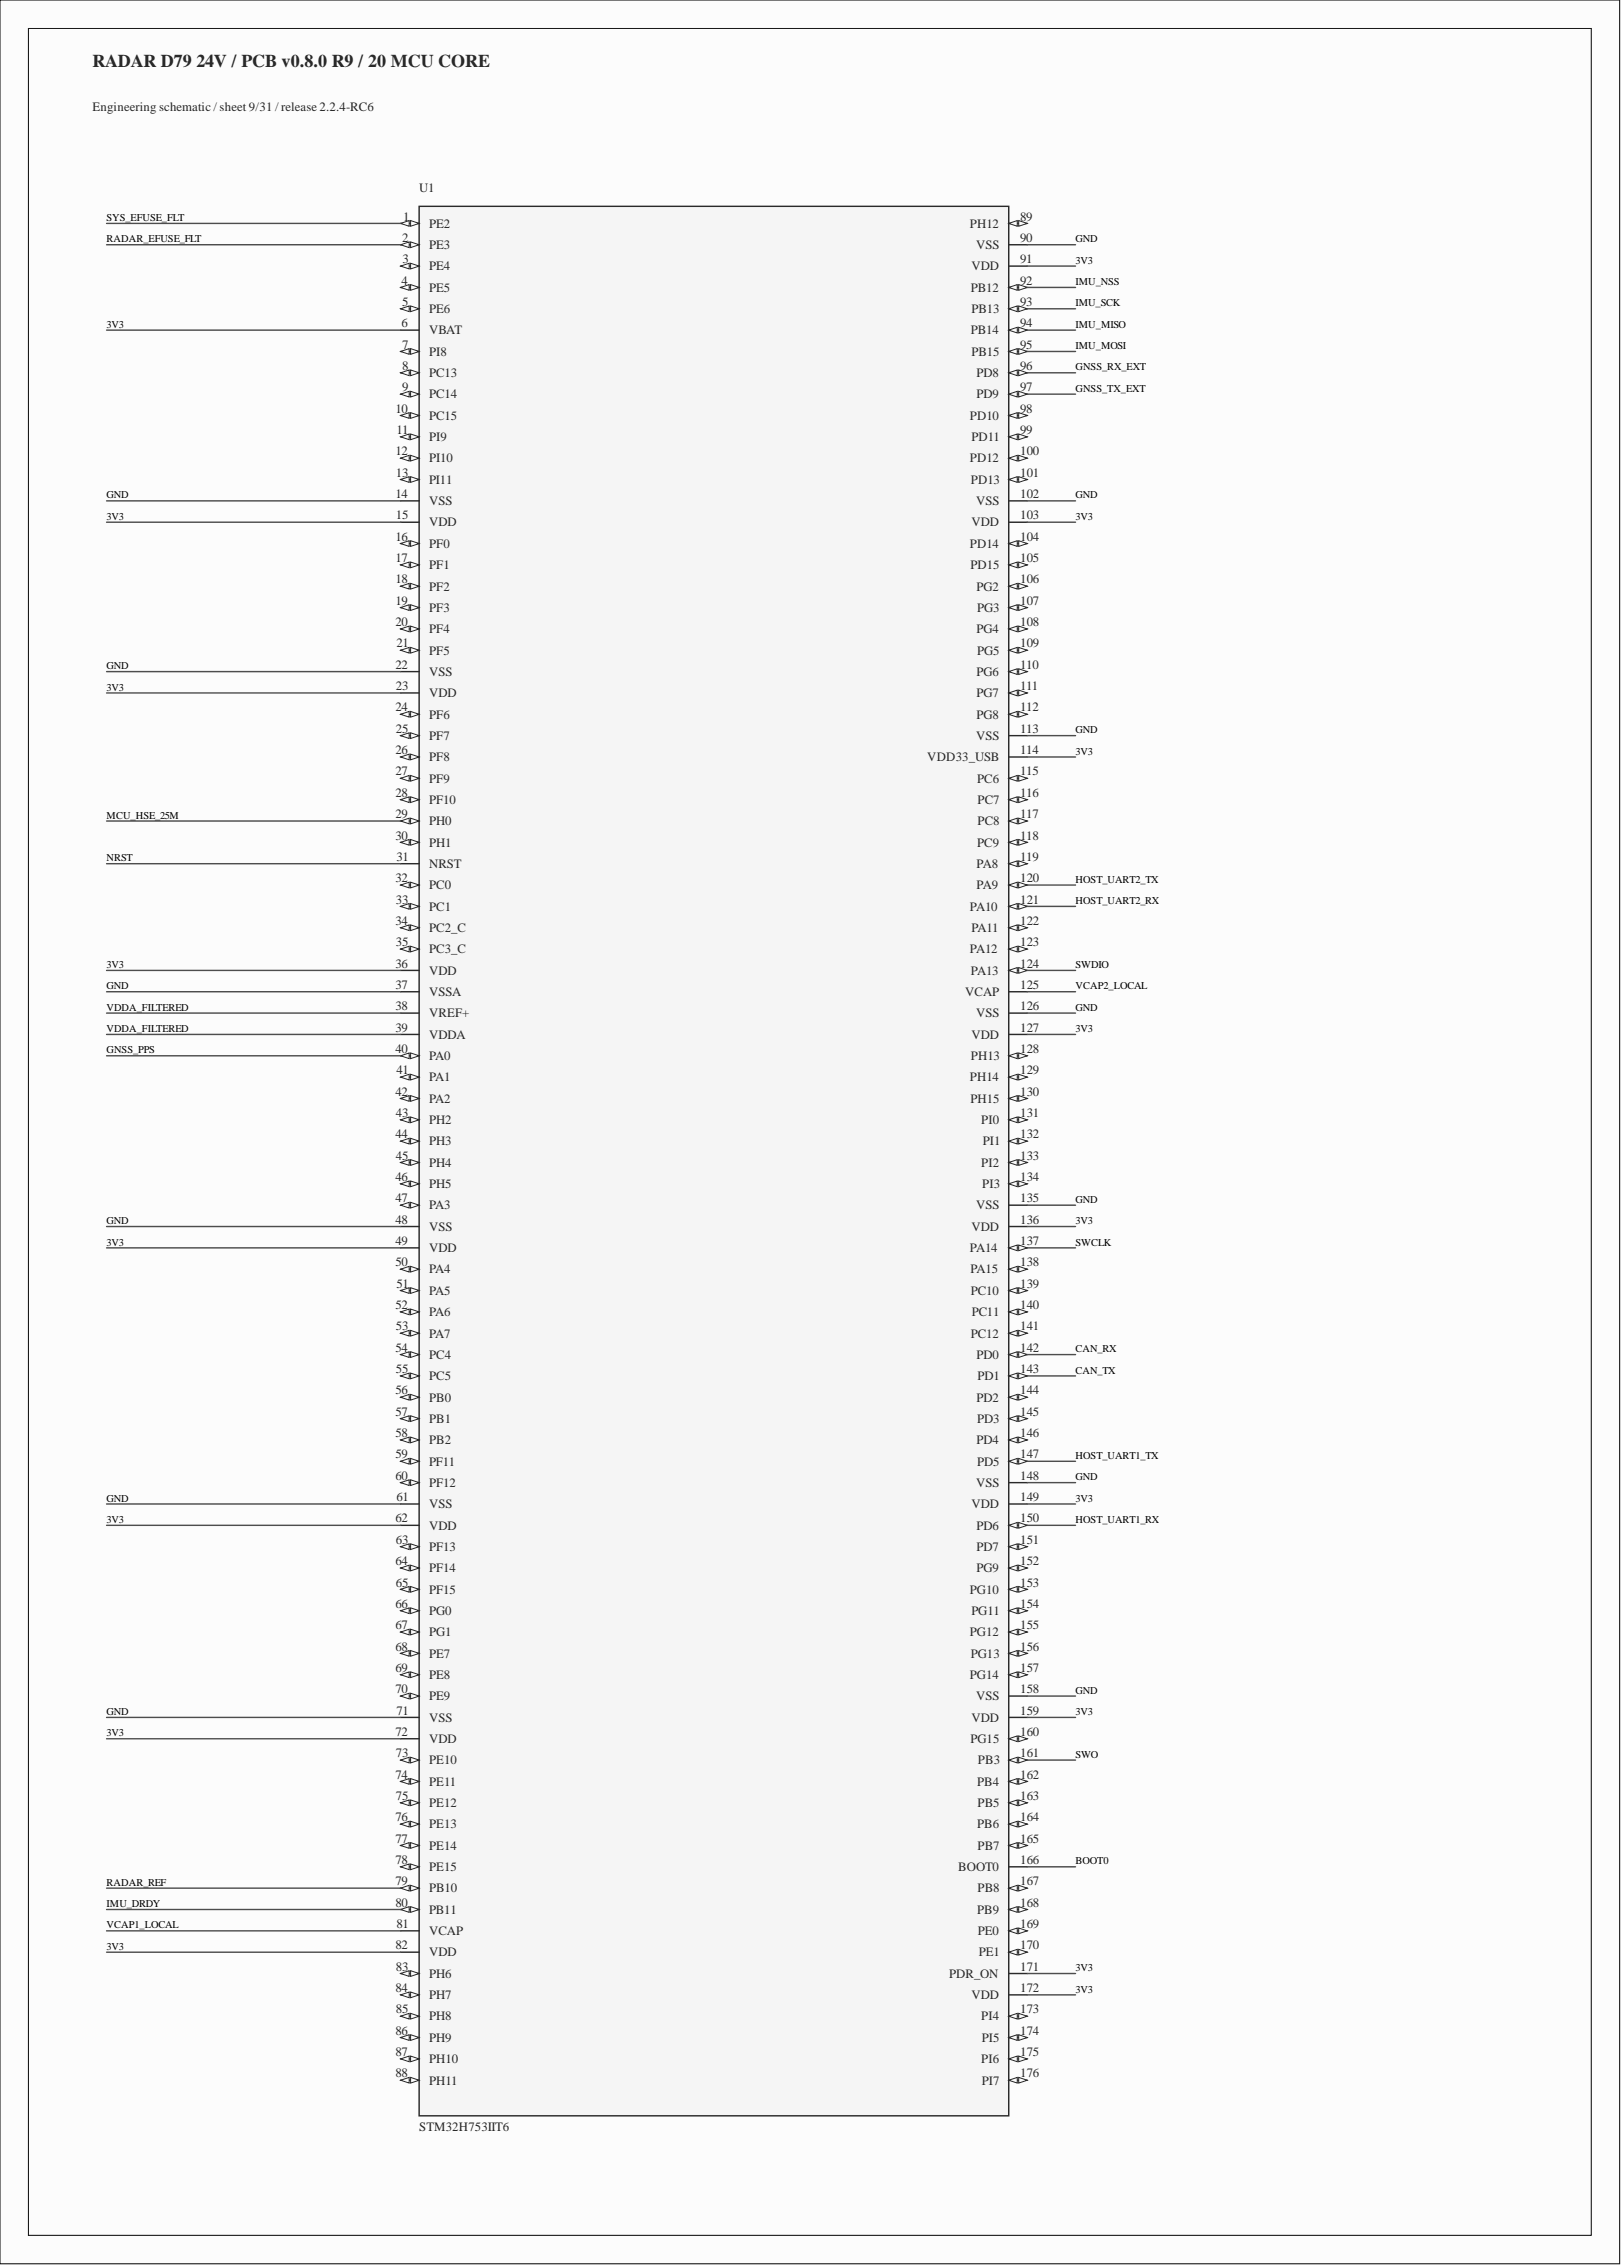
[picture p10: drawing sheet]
<svg xmlns="http://www.w3.org/2000/svg" width="289mm" height="404mm" viewBox="0 0 289 404" stroke-linecap="round" stroke-linejoin="round" font-family="sans-serif">
<defs><g id="words">
<text font-size="3.2" fill="#262626" x="16.5" y="12">RADAR D79 24V / PCB v0.8.0 R9 / 20 MCU CORE</text>
<g font-size="2.3" fill="#262626">
<text x="16.5" y="19.8">Engineering schematic / sheet 9/31 / release 2.2.4-RC6</text>
<text x="74.7" y="34.2">U1</text>
<text x="74.7" y="379.9">STM32H753IIT6</text>
</g>
<g font-size="2.3" fill="#282828">
<text x="71.8" y="39.3">1</text>
<text x="76.5" y="40.6">PE2</text>
<text x="172.9" y="40.6">PH12</text>
<text x="181.8" y="39.3">89</text>
<text x="71.7" y="43.1">2</text>
<text x="71.7" y="46.9">3</text>
<text x="76.5" y="44.4">PE3</text>
<text x="174" y="44.4">VSS</text>
<text x="181.8" y="43.1">90</text>
<text x="181.8" y="46.9">91</text>
<text x="71.6" y="50.7">4</text>
<text x="76.5" y="48.2">PE4</text>
<text x="76.5" y="52">PE5</text>
<text x="173" y="52">PB12</text>
<text x="173.1" y="48.2">VDD</text>
<text x="181.8" y="50.7">92</text>
<text x="71.6" y="58.3">6</text>
<text x="71.7" y="54.5">5</text>
<text x="76.5" y="55.8">PE6</text>
<text x="76.5" y="59.6">VBAT</text>
<text x="173" y="59.6">PB14</text>
<text x="173.1" y="55.8">PB13</text>
<text x="181.8" y="54.5">93</text>
<text x="181.8" y="58.3">94</text>
<text x="71.7" y="62.1">7</text>
<text x="71.7" y="65.9">8</text>
<text x="76.5" y="63.4">PI8</text>
<text x="173.1" y="63.4">PB15</text>
<text x="181.8" y="62.1">95</text>
<text x="181.8" y="65.9">96</text>
<text x="71.7" y="69.8">9</text>
<text x="76.5" y="67.2">PC13</text>
<text x="76.5" y="71">PC14</text>
<text x="174.1" y="67.2">PD8</text>
<text x="174.1" y="71">PD9</text>
<text x="181.8" y="69.8">97</text>
<text x="70.5" y="73.6">10</text>
<text x="70.7" y="77.4">11</text>
<text x="76.5" y="74.8">PC15</text>
<text x="172.9" y="74.8">PD10</text>
<text x="181.8" y="73.6">98</text>
<text x="181.8" y="77.4">99</text>
<text x="70.5" y="81.2">12</text>
<text x="76.5" y="78.6">PI9</text>
<text x="76.5" y="82.4">PI10</text>
<text x="172.9" y="82.4">PD12</text>
<text x="173.1" y="78.6">PD11</text>
<text x="181.8" y="81.2">100</text>
<text x="70.5" y="88.8">14</text>
<text x="70.6" y="85">13</text>
<text x="76.5" y="86.2">PI11</text>
<text x="173" y="86.2">PD13</text>
<text x="181.8" y="85">101</text>
<text x="181.8" y="88.8">102</text>
<text x="70.6" y="92.6">15</text>
<text x="76.5" y="90">VSS</text>
<text x="76.5" y="93.8">VDD</text>
<text x="173.1" y="93.8">VDD</text>
<text x="174" y="90">VSS</text>
<text x="181.8" y="92.6">103</text>
<text x="70.5" y="96.4">16</text>
<text x="70.5" y="100.2">17</text>
<text x="76.5" y="97.7">PF0</text>
<text x="76.5" y="101.5">PF1</text>
<text x="172.9" y="97.7">PD14</text>
<text x="173" y="101.5">PD15</text>
<text x="181.8" y="96.4">104</text>
<text x="181.8" y="100.2">105</text>
<text x="70.5" y="104">18</text>
<text x="70.5" y="107.8">19</text>
<text x="76.5" y="105.3">PF2</text>
<text x="174.1" y="105.3">PG2</text>
<text x="181.8" y="104">106</text>
<text x="181.8" y="107.8">107</text>
<text x="70.5" y="111.6">20</text>
<text x="76.5" y="109.1">PF3</text>
<text x="76.5" y="112.9">PF4</text>
<text x="174.1" y="112.9">PG4</text>
<text x="174.1" y="109.1">PG3</text>
<text x="181.8" y="111.6">108</text>
<text x="70.5" y="119.2">22</text>
<text x="70.7" y="115.4">21</text>
<text x="76.5" y="116.7">PF5</text>
<text x="174.1" y="116.7">PG5</text>
<text x="181.8" y="115.4">109</text>
<text x="181.8" y="119.2">110</text>
<text x="70.6" y="123">23</text>
<text x="76.5" y="120.5">VSS</text>
<text x="76.5" y="124.3">VDD</text>
<text x="174.1" y="120.5">PG6</text>
<text x="174.1" y="124.3">PG7</text>
<text x="181.8" y="123">111</text>
<text x="70.5" y="126.8">24</text>
<text x="70.6" y="130.6">25</text>
<text x="76.5" y="128.1">PF6</text>
<text x="76.5" y="131.9">PF7</text>
<text x="174" y="131.9">VSS</text>
<text x="174.1" y="128.1">PG8</text>
<text x="181.8" y="126.8">112</text>
<text x="181.8" y="130.6">113</text>
<text x="70.5" y="134.4">26</text>
<text x="76.5" y="135.7">PF8</text>
<text x="165.3" y="135.7">VDD33_USB</text>
<text x="181.8" y="134.4">114</text>
<text x="70.5" y="138.2">27</text>
<text x="70.5" y="142">28</text>
<text x="76.5" y="139.5">PF9</text>
<text x="76.5" y="143.3">PF10</text>
<text x="174.1" y="139.5">PC6</text>
<text x="174.2" y="143.3">PC7</text>
<text x="181.8" y="138.2">115</text>
<text x="181.8" y="142">116</text>
<text x="70.5" y="145.8">29</text>
<text x="70.5" y="149.6">30</text>
<text x="76.5" y="147.1">PH0</text>
<text x="174.2" y="147.1">PC8</text>
<text x="181.8" y="145.8">117</text>
<text x="181.8" y="149.6">118</text>
<text x="70.7" y="153.5">31</text>
<text x="76.5" y="150.9">PH1</text>
<text x="76.5" y="154.7">NRST</text>
<text x="174.1" y="154.7">PA8</text>
<text x="174.1" y="150.9">PC9</text>
<text x="181.8" y="153.5">119</text>
<text x="70.5" y="157.3">32</text>
<text x="70.6" y="161.1">33</text>
<text x="76.5" y="158.5">PC0</text>
<text x="174.1" y="158.5">PA9</text>
<text x="181.8" y="157.3">120</text>
<text x="181.8" y="161.1">121</text>
<text x="70.5" y="164.9">34</text>
<text x="76.5" y="162.3">PC1</text>
<text x="76.5" y="166.1">PC2_C</text>
<text x="172.9" y="162.3">PA10</text>
<text x="173.1" y="166.1">PA11</text>
<text x="181.8" y="164.9">122</text>
<text x="70.5" y="172.5">36</text>
<text x="70.6" y="168.7">35</text>
<text x="76.5" y="169.9">PC3_C</text>
<text x="76.5" y="173.7">VDD</text>
<text x="172.9" y="169.9">PA12</text>
<text x="173" y="173.7">PA13</text>
<text x="181.8" y="168.7">123</text>
<text x="181.8" y="172.5">124</text>
<text x="70.5" y="176.3">37</text>
<text x="76.5" y="177.5">VSSA</text>
<text x="172" y="177.5">VCAP</text>
<text x="181.8" y="176.3">125</text>
<text x="70.5" y="180.1">38</text>
<text x="70.5" y="183.9">39</text>
<text x="76.5" y="181.4">VREF+</text>
<text x="76.5" y="185.2">VDDA</text>
<text x="173.1" y="185.2">VDD</text>
<text x="174" y="181.4">VSS</text>
<text x="181.8" y="180.1">126</text>
<text x="181.8" y="183.9">127</text>
<text x="70.5" y="187.7">40</text>
<text x="70.7" y="191.5">41</text>
<text x="76.5" y="189">PA0</text>
<text x="173" y="189">PH13</text>
<text x="181.8" y="187.7">128</text>
<text x="181.8" y="191.5">129</text>
<text x="70.5" y="195.3">42</text>
<text x="76.5" y="192.8">PA1</text>
<text x="76.5" y="196.6">PA2</text>
<text x="172.9" y="192.8">PH14</text>
<text x="173" y="196.6">PH15</text>
<text x="181.8" y="195.3">130</text>
<text x="70.5" y="202.9">44</text>
<text x="70.6" y="199.1">43</text>
<text x="76.5" y="200.4">PH2</text>
<text x="174.9" y="200.4">PI0</text>
<text x="181.8" y="199.1">131</text>
<text x="181.8" y="202.9">132</text>
<text x="70.6" y="206.7">45</text>
<text x="76.5" y="204.2">PH3</text>
<text x="76.5" y="208">PH4</text>
<text x="174.9" y="208">PI2</text>
<text x="175.2" y="204.2">PI1</text>
<text x="181.8" y="206.7">133</text>
<text x="70.5" y="210.5">46</text>
<text x="70.5" y="214.3">47</text>
<text x="76.5" y="211.8">PH5</text>
<text x="76.5" y="215.6">PA3</text>
<text x="174" y="215.6">VSS</text>
<text x="175.1" y="211.8">PI3</text>
<text x="181.8" y="210.5">134</text>
<text x="181.8" y="214.3">135</text>
<text x="70.5" y="218.1">48</text>
<text x="70.5" y="221.9">49</text>
<text x="76.5" y="219.4">VSS</text>
<text x="173.1" y="219.4">VDD</text>
<text x="181.8" y="218.1">136</text>
<text x="181.8" y="221.9">137</text>
<text x="70.5" y="225.7">50</text>
<text x="76.5" y="223.2">VDD</text>
<text x="76.5" y="227">PA4</text>
<text x="172.9" y="223.2">PA14</text>
<text x="173" y="227">PA15</text>
<text x="181.8" y="225.7">138</text>
<text x="70.5" y="233.3">52</text>
<text x="70.7" y="229.5">51</text>
<text x="76.5" y="230.8">PA5</text>
<text x="173" y="230.8">PC10</text>
<text x="181.8" y="229.5">139</text>
<text x="181.8" y="233.3">140</text>
<text x="70.6" y="237.2">53</text>
<text x="76.5" y="234.6">PA6</text>
<text x="76.5" y="238.4">PA7</text>
<text x="173" y="238.4">PC12</text>
<text x="173.2" y="234.6">PC11</text>
<text x="181.8" y="237.2">141</text>
<text x="70.5" y="241">54</text>
<text x="70.6" y="244.8">55</text>
<text x="76.5" y="242.2">PC4</text>
<text x="174.1" y="242.2">PD0</text>
<text x="181.8" y="241">142</text>
<text x="181.8" y="244.8">143</text>
<text x="70.5" y="248.6">56</text>
<text x="76.5" y="246">PC5</text>
<text x="76.5" y="249.8">PB0</text>
<text x="174.1" y="249.8">PD2</text>
<text x="174.2" y="246">PD1</text>
<text x="181.8" y="248.6">144</text>
<text x="70.5" y="252.4">57</text>
<text x="70.5" y="256.2">58</text>
<text x="76.5" y="253.6">PB1</text>
<text x="76.5" y="257.4">PB2</text>
<text x="174.1" y="257.4">PD4</text>
<text x="174.1" y="253.6">PD3</text>
<text x="181.8" y="252.4">145</text>
<text x="181.8" y="256.2">146</text>
<text x="70.5" y="260">59</text>
<text x="70.5" y="263.8">60</text>
<text x="76.5" y="261.2">PF11</text>
<text x="174.1" y="261.2">PD5</text>
<text x="181.8" y="260">147</text>
<text x="181.8" y="263.8">148</text>
<text x="70.7" y="267.6">61</text>
<text x="76.5" y="265.1">PF12</text>
<text x="76.5" y="268.9">VSS</text>
<text x="173.1" y="268.9">VDD</text>
<text x="174" y="265.1">VSS</text>
<text x="181.8" y="267.6">149</text>
<text x="70.5" y="271.4">62</text>
<text x="70.6" y="275.2">63</text>
<text x="76.5" y="272.7">VDD</text>
<text x="174.1" y="272.7">PD6</text>
<text x="181.8" y="271.4">150</text>
<text x="181.8" y="275.2">151</text>
<text x="70.5" y="279">64</text>
<text x="76.5" y="276.5">PF13</text>
<text x="76.5" y="280.3">PF14</text>
<text x="174.1" y="276.5">PD7</text>
<text x="174.1" y="280.3">PG9</text>
<text x="181.8" y="279">152</text>
<text x="70.5" y="286.6">66</text>
<text x="70.6" y="282.8">65</text>
<text x="76.5" y="284.1">PF15</text>
<text x="76.5" y="287.9">PG0</text>
<text x="172.9" y="284.1">PG10</text>
<text x="173.1" y="287.9">PG11</text>
<text x="181.8" y="282.8">153</text>
<text x="181.8" y="286.6">154</text>
<text x="70.5" y="290.4">67</text>
<text x="76.5" y="291.7">PG1</text>
<text x="172.9" y="291.7">PG12</text>
<text x="181.8" y="290.4">155</text>
<text x="70.5" y="294.2">68</text>
<text x="70.5" y="298">69</text>
<text x="76.5" y="295.5">PE7</text>
<text x="76.5" y="299.3">PE8</text>
<text x="172.9" y="299.3">PG14</text>
<text x="173" y="295.5">PG13</text>
<text x="181.8" y="294.2">156</text>
<text x="181.8" y="298">157</text>
<text x="70.5" y="301.8">70</text>
<text x="70.7" y="305.6">71</text>
<text x="76.5" y="303.1">PE9</text>
<text x="174" y="303.1">VSS</text>
<text x="181.8" y="301.8">158</text>
<text x="181.8" y="305.6">159</text>
<text x="70.5" y="309.4">72</text>
<text x="76.5" y="306.9">VSS</text>
<text x="76.5" y="310.7">VDD</text>
<text x="173" y="310.7">PG15</text>
<text x="173.1" y="306.9">VDD</text>
<text x="181.8" y="309.4">160</text>
<text x="70.5" y="317">74</text>
<text x="70.6" y="313.2">73</text>
<text x="76.5" y="314.5">PE10</text>
<text x="174.3" y="314.5">PB3</text>
<text x="181.8" y="313.2">161</text>
<text x="181.8" y="317">162</text>
<text x="70.6" y="320.8">75</text>
<text x="76.5" y="318.3">PE11</text>
<text x="76.5" y="322.1">PE12</text>
<text x="174.1" y="318.3">PB4</text>
<text x="174.2" y="322.1">PB5</text>
<text x="181.8" y="320.8">163</text>
<text x="70.5" y="324.7">76</text>
<text x="70.5" y="328.5">77</text>
<text x="76.5" y="325.9">PE13</text>
<text x="76.5" y="329.7">PE14</text>
<text x="174.1" y="325.9">PB6</text>
<text x="174.2" y="329.7">PB7</text>
<text x="181.8" y="324.7">164</text>
<text x="181.8" y="328.5">165</text>
<text x="70.5" y="332.3">78</text>
<text x="76.5" y="333.5">PE15</text>
<text x="170.8" y="333.5">BOOT0</text>
<text x="181.8" y="332.3">166</text>
<text x="70.5" y="336.1">79</text>
<text x="70.5" y="339.9">80</text>
<text x="76.5" y="337.3">PB10</text>
<text x="76.5" y="341.1">PB11</text>
<text x="174.1" y="341.1">PB9</text>
<text x="174.2" y="337.3">PB8</text>
<text x="181.8" y="336.1">167</text>
<text x="181.8" y="339.9">168</text>
<text x="70.5" y="347.5">82</text>
<text x="70.7" y="343.7">81</text>
<text x="76.5" y="344.9">VCAP</text>
<text x="174.3" y="344.9">PE0</text>
<text x="181.8" y="343.7">169</text>
<text x="181.8" y="347.5">170</text>
<text x="70.6" y="351.3">83</text>
<text x="76.5" y="348.7">VDD</text>
<text x="76.5" y="352.6">PH6</text>
<text x="169.2" y="352.6">PDR_ON</text>
<text x="174.5" y="348.7">PE1</text>
<text x="181.8" y="351.3">171</text>
<text x="70.5" y="355.1">84</text>
<text x="70.6" y="358.9">85</text>
<text x="76.5" y="356.4">PH7</text>
<text x="173.1" y="356.4">VDD</text>
<text x="181.8" y="355.1">172</text>
<text x="181.8" y="358.9">173</text>
<text x="70.5" y="362.7">86</text>
<text x="76.5" y="360.2">PH8</text>
<text x="76.5" y="364">PH9</text>
<text x="174.9" y="360.2">PI4</text>
<text x="175" y="364">PI5</text>
<text x="181.8" y="362.7">174</text>
<text x="70.5" y="366.5">87</text>
<text x="70.5" y="370.3">88</text>
<text x="76.5" y="367.8">PH10</text>
<text x="76.5" y="371.6">PH11</text>
<text x="174.9" y="367.8">PI6</text>
<text x="175" y="371.6">PI7</text>
<text x="181.8" y="366.5">175</text>
<text x="181.8" y="370.3">176</text>
</g>
<g font-size="1.9">
<text x="19" y="39.4">SYS_EFUSE_FLT</text>
<text x="19" y="43.2">RADAR_EFUSE_FLT</text>
<text x="191.7" y="43.2">GND</text>
<text x="191.7" y="47">3V3</text>
<text x="191.7" y="50.8">IMU_NSS</text>
<text x="19" y="58.4">3V3</text>
<text x="191.7" y="54.6">IMU_SCK</text>
<text x="191.7" y="58.4">IMU_MISO</text>
<text x="191.7" y="62.2">IMU_MOSI</text>
<text x="191.7" y="66">GNSS_RX_EXT</text>
<text x="191.7" y="69.8">GNSS_TX_EXT</text>
<text x="19" y="88.9">GND</text>
<text x="191.7" y="88.9">GND</text>
<text x="19" y="92.7">3V3</text>
<text x="191.7" y="92.7">3V3</text>
<text x="19" y="119.3">GND</text>
<text x="19" y="123.1">3V3</text>
<text x="191.7" y="130.7">GND</text>
<text x="191.7" y="134.5">3V3</text>
<text x="19" y="145.9">MCU_HSE_25M</text>
<text x="19" y="153.5">NRST</text>
<text x="191.7" y="157.3">HOST_UART2_TX</text>
<text x="191.7" y="161.1">HOST_UART2_RX</text>
<text x="19" y="172.6">3V3</text>
<text x="191.7" y="172.6">SWDIO</text>
<text x="19" y="176.4">GND</text>
<text x="191.7" y="176.4">VCAP2_LOCAL</text>
<text x="19" y="180.2">VDDA_FILTERED</text>
<text x="19" y="184">VDDA_FILTERED</text>
<text x="191.7" y="180.2">GND</text>
<text x="191.7" y="184">3V3</text>
<text x="19" y="187.8">GNSS_PPS</text>
<text x="191.7" y="214.4">GND</text>
<text x="19" y="218.2">GND</text>
<text x="191.7" y="218.2">3V3</text>
<text x="19" y="222">3V3</text>
<text x="191.7" y="222">SWCLK</text>
<text x="191.7" y="241">CAN_RX</text>
<text x="191.7" y="244.8">CAN_TX</text>
<text x="191.7" y="260.1">HOST_UART1_TX</text>
<text x="191.7" y="263.9">GND</text>
<text x="19" y="267.7">GND</text>
<text x="191.7" y="267.7">3V3</text>
<text x="19" y="271.5">3V3</text>
<text x="191.7" y="271.5">HOST_UART1_RX</text>
<text x="19" y="305.7">GND</text>
<text x="191.7" y="301.9">GND</text>
<text x="191.7" y="305.7">3V3</text>
<text x="19" y="309.5">3V3</text>
<text x="191.7" y="313.3">SWO</text>
<text x="191.7" y="332.3">BOOT0</text>
<text x="19" y="336.2">RADAR_REF</text>
<text x="19" y="340">IMU_DRDY</text>
<text x="19" y="343.8">VCAP1_LOCAL</text>
<text x="19" y="347.6">3V3</text>
<text x="191.7" y="351.4">3V3</text>
<text x="191.7" y="355.2">3V3</text>
</g>
</g></defs>
<path d="M0 0h288.7v403.5h-288.7z" fill-rule="evenodd" fill="#fcfcfc"/>
<path d="M0 0h288.7v403.5h-288.7z" fill="none" stroke="#000" stroke-width=".18"/>
<path d="M5.1 5.1h278.5v393.4h-278.5z" fill-rule="evenodd" fill="#fcfcfc"/>
<path d="M5.1 5.1h278.5v393.4h-278.5z" fill="none" stroke="#000" stroke-width=".18"/>
<path d="M74.7 36.8h105.1v340.4h-105.1z" fill-rule="evenodd" fill="#f5f5f5"/>
<path d="M74.7 36.8h105.1v340.4h-105.1z" fill="none" stroke="#262626" stroke-width=".25"/>
<path d="M71.4 39.8h3.3" fill="none" stroke="#282828" stroke-width=".25"/>
<path d="M73.2 39.3l1.5 .5-1.5 .5z" fill="#fbfbfb"/>
<path d="M73.2 39.3l1.5 .5-1.5 .5z" fill="none" stroke="#282828" stroke-width=".18"/>
<path d="M71.4 39.8l1.5-.5v1z" fill="#fbfbfb"/>
<path d="M71.4 39.8l1.5-.5v1z" fill="none" stroke="#282828" stroke-width=".18"/>
<path d="M71.4 43.6h3.3" fill="none" stroke="#282828" stroke-width=".25"/>
<path d="M73.2 43.1l1.5 .5-1.5 .5z" fill="#fbfbfb"/>
<path d="M73.2 43.1l1.5 .5-1.5 .5z" fill="none" stroke="#282828" stroke-width=".18"/>
<path d="M71.4 43.6l1.5-.5v1z" fill="#fbfbfb"/>
<path d="M71.4 43.6l1.5-.5v1z" fill="none" stroke="#282828" stroke-width=".18"/>
<path d="M71.4 47.4h3.3" fill="none" stroke="#282828" stroke-width=".25"/>
<path d="M73.2 46.9l1.5 .5-1.5 .5z" fill="#fbfbfb"/>
<path d="M73.2 46.9l1.5 .5-1.5 .5z" fill="none" stroke="#282828" stroke-width=".18"/>
<path d="M71.4 47.4l1.5-.5v1z" fill="#fbfbfb"/>
<path d="M71.4 47.4l1.5-.5v1z" fill="none" stroke="#282828" stroke-width=".18"/>
<path d="M71.4 51.2h3.3" fill="none" stroke="#282828" stroke-width=".25"/>
<path d="M73.2 50.7l1.5 .5-1.5 .5z" fill="#fbfbfb"/>
<path d="M73.2 50.7l1.5 .5-1.5 .5z" fill="none" stroke="#282828" stroke-width=".18"/>
<path d="M71.4 51.2l1.5-.5v1z" fill="#fbfbfb"/>
<path d="M71.4 51.2l1.5-.5v1z" fill="none" stroke="#282828" stroke-width=".18"/>
<path d="M71.4 55h3.3" fill="none" stroke="#282828" stroke-width=".25"/>
<path d="M73.2 54.5l1.5 .5-1.5 .5z" fill="#fbfbfb"/>
<path d="M73.2 54.5l1.5 .5-1.5 .5z" fill="none" stroke="#282828" stroke-width=".18"/>
<path d="M71.4 55l1.5-.5v1z" fill="#fbfbfb"/>
<path d="M71.4 55l1.5-.5v1z" fill="none" stroke="#282828" stroke-width=".18"/>
<path d="M71.4 58.8h3.3M71.4 62.7h3.3" fill="none" stroke="#282828" stroke-width=".25"/>
<path d="M73.2 62.1l1.5 .6-1.5 .5z" fill="#fbfbfb"/>
<path d="M73.2 62.1l1.5 .6-1.5 .5z" fill="none" stroke="#282828" stroke-width=".18"/>
<path d="M71.4 62.7l1.5-.6v1.1z" fill="#fbfbfb"/>
<path d="M71.4 62.7l1.5-.6v1.1z" fill="none" stroke="#282828" stroke-width=".18"/>
<path d="M71.4 66.5h3.3" fill="none" stroke="#282828" stroke-width=".25"/>
<path d="M73.2 65.9l1.5 .6-1.5 .5z" fill="#fbfbfb"/>
<path d="M73.2 65.9l1.5 .6-1.5 .5z" fill="none" stroke="#282828" stroke-width=".18"/>
<path d="M71.4 66.5l1.5-.6v1.1z" fill="#fbfbfb"/>
<path d="M71.4 66.5l1.5-.6v1.1z" fill="none" stroke="#282828" stroke-width=".18"/>
<path d="M71.4 70.3h3.3" fill="none" stroke="#282828" stroke-width=".25"/>
<path d="M73.2 69.8l1.5 .5-1.5 .5z" fill="#fbfbfb"/>
<path d="M73.2 69.8l1.5 .5-1.5 .5z" fill="none" stroke="#282828" stroke-width=".18"/>
<path d="M71.4 70.3l1.5-.5v1z" fill="#fbfbfb"/>
<path d="M71.4 70.3l1.5-.5v1z" fill="none" stroke="#282828" stroke-width=".18"/>
<path d="M71.4 74.1h3.3" fill="none" stroke="#282828" stroke-width=".25"/>
<path d="M73.2 73.6l1.5 .5-1.5 .5z" fill="#fbfbfb"/>
<path d="M73.2 73.6l1.5 .5-1.5 .5z" fill="none" stroke="#282828" stroke-width=".18"/>
<path d="M71.4 74.1l1.5-.5v1z" fill="#fbfbfb"/>
<path d="M71.4 74.1l1.5-.5v1z" fill="none" stroke="#282828" stroke-width=".18"/>
<path d="M71.4 77.9h3.3" fill="none" stroke="#282828" stroke-width=".25"/>
<path d="M73.2 77.4l1.5 .5-1.5 .5z" fill="#fbfbfb"/>
<path d="M73.2 77.4l1.5 .5-1.5 .5z" fill="none" stroke="#282828" stroke-width=".18"/>
<path d="M71.4 77.9l1.5-.5v1z" fill="#fbfbfb"/>
<path d="M71.4 77.9l1.5-.5v1z" fill="none" stroke="#282828" stroke-width=".18"/>
<path d="M71.4 81.7h3.3" fill="none" stroke="#282828" stroke-width=".25"/>
<path d="M73.2 81.2l1.5 .5-1.5 .5z" fill="#fbfbfb"/>
<path d="M73.2 81.2l1.5 .5-1.5 .5z" fill="none" stroke="#282828" stroke-width=".18"/>
<path d="M71.4 81.7l1.5-.5v1z" fill="#fbfbfb"/>
<path d="M71.4 81.7l1.5-.5v1z" fill="none" stroke="#282828" stroke-width=".18"/>
<path d="M71.4 85.5h3.3" fill="none" stroke="#282828" stroke-width=".25"/>
<path d="M73.2 85l1.5 .5-1.5 .5z" fill="#fbfbfb"/>
<path d="M73.2 85l1.5 .5-1.5 .5z" fill="none" stroke="#282828" stroke-width=".18"/>
<path d="M71.4 85.5l1.5-.5v1z" fill="#fbfbfb"/>
<path d="M71.4 85.5l1.5-.5v1z" fill="none" stroke="#282828" stroke-width=".18"/>
<path d="M71.4 89.3h3.3M71.4 93.1h3.3M71.4 96.9h3.3" fill="none" stroke="#282828" stroke-width=".25"/>
<path d="M73.2 96.4l1.5 .5-1.5 .5z" fill="#fbfbfb"/>
<path d="M73.2 96.4l1.5 .5-1.5 .5z" fill="none" stroke="#282828" stroke-width=".18"/>
<path d="M71.4 96.9l1.5-.5v1z" fill="#fbfbfb"/>
<path d="M71.4 96.9l1.5-.5v1z" fill="none" stroke="#282828" stroke-width=".18"/>
<path d="M71.4 100.7h3.3" fill="none" stroke="#282828" stroke-width=".25"/>
<path d="M73.2 100.2l1.5 .5-1.5 .5z" fill="#fbfbfb"/>
<path d="M73.2 100.2l1.5 .5-1.5 .5z" fill="none" stroke="#282828" stroke-width=".18"/>
<path d="M71.4 100.7l1.5-.5v1z" fill="#fbfbfb"/>
<path d="M71.4 100.7l1.5-.5v1z" fill="none" stroke="#282828" stroke-width=".18"/>
<path d="M71.4 104.5h3.3" fill="none" stroke="#282828" stroke-width=".25"/>
<path d="M73.2 104l1.5 .5-1.5 .5z" fill="#fbfbfb"/>
<path d="M73.2 104l1.5 .5-1.5 .5z" fill="none" stroke="#282828" stroke-width=".18"/>
<path d="M71.4 104.5l1.5-.5v1z" fill="#fbfbfb"/>
<path d="M71.4 104.5l1.5-.5v1z" fill="none" stroke="#282828" stroke-width=".18"/>
<path d="M71.4 108.3h3.3" fill="none" stroke="#282828" stroke-width=".25"/>
<path d="M73.2 107.8l1.5 .5-1.5 .5z" fill="#fbfbfb"/>
<path d="M73.2 107.8l1.5 .5-1.5 .5z" fill="none" stroke="#282828" stroke-width=".18"/>
<path d="M71.4 108.3l1.5-.5v1z" fill="#fbfbfb"/>
<path d="M71.4 108.3l1.5-.5v1z" fill="none" stroke="#282828" stroke-width=".18"/>
<path d="M71.4 112.1h3.3" fill="none" stroke="#282828" stroke-width=".25"/>
<path d="M73.2 111.6l1.5 .5-1.5 .5z" fill="#fbfbfb"/>
<path d="M73.2 111.6l1.5 .5-1.5 .5z" fill="none" stroke="#282828" stroke-width=".18"/>
<path d="M71.4 112.1l1.5-.5v1z" fill="#fbfbfb"/>
<path d="M71.4 112.1l1.5-.5v1z" fill="none" stroke="#282828" stroke-width=".18"/>
<path d="M71.4 115.9h3.3" fill="none" stroke="#282828" stroke-width=".25"/>
<path d="M73.2 115.4l1.5 .5-1.5 .5z" fill="#fbfbfb"/>
<path d="M73.2 115.4l1.5 .5-1.5 .5z" fill="none" stroke="#282828" stroke-width=".18"/>
<path d="M71.4 115.9l1.5-.5v1z" fill="#fbfbfb"/>
<path d="M71.4 115.9l1.5-.5v1z" fill="none" stroke="#282828" stroke-width=".18"/>
<path d="M71.4 119.7h3.3M71.4 123.5h3.3M71.4 127.3h3.3" fill="none" stroke="#282828" stroke-width=".25"/>
<path d="M73.2 126.8l1.5 .5-1.5 .5z" fill="#fbfbfb"/>
<path d="M73.2 126.8l1.5 .5-1.5 .5z" fill="none" stroke="#282828" stroke-width=".18"/>
<path d="M71.4 127.3l1.5-.5v1z" fill="#fbfbfb"/>
<path d="M71.4 127.3l1.5-.5v1z" fill="none" stroke="#282828" stroke-width=".18"/>
<path d="M71.4 131.1h3.3" fill="none" stroke="#282828" stroke-width=".25"/>
<path d="M73.2 130.6l1.5 .5-1.5 .5z" fill="#fbfbfb"/>
<path d="M73.2 130.6l1.5 .5-1.5 .5z" fill="none" stroke="#282828" stroke-width=".18"/>
<path d="M71.4 131.1l1.5-.5v1z" fill="#fbfbfb"/>
<path d="M71.4 131.1l1.5-.5v1z" fill="none" stroke="#282828" stroke-width=".18"/>
<path d="M71.4 134.9h3.3" fill="none" stroke="#282828" stroke-width=".25"/>
<path d="M73.2 134.4l1.5 .5-1.5 .5z" fill="#fbfbfb"/>
<path d="M73.2 134.4l1.5 .5-1.5 .5z" fill="none" stroke="#282828" stroke-width=".18"/>
<path d="M71.4 134.9l1.5-.5v1z" fill="#fbfbfb"/>
<path d="M71.4 134.9l1.5-.5v1z" fill="none" stroke="#282828" stroke-width=".18"/>
<path d="M71.4 138.7h3.3" fill="none" stroke="#282828" stroke-width=".25"/>
<path d="M73.2 138.2l1.5 .5-1.5 .5z" fill="#fbfbfb"/>
<path d="M73.2 138.2l1.5 .5-1.5 .5z" fill="none" stroke="#282828" stroke-width=".18"/>
<path d="M71.4 138.7l1.5-.5v1z" fill="#fbfbfb"/>
<path d="M71.4 138.7l1.5-.5v1z" fill="none" stroke="#282828" stroke-width=".18"/>
<path d="M71.4 142.5h3.3" fill="none" stroke="#282828" stroke-width=".25"/>
<path d="M73.2 142l1.5 .5-1.5 .6z" fill="#fbfbfb"/>
<path d="M73.2 142l1.5 .5-1.5 .6z" fill="none" stroke="#282828" stroke-width=".18"/>
<path d="M71.4 142.5l1.5-.5v1.1z" fill="#fbfbfb"/>
<path d="M71.4 142.5l1.5-.5v1.1z" fill="none" stroke="#282828" stroke-width=".18"/>
<path d="M71.4 146.4h3.3" fill="none" stroke="#282828" stroke-width=".25"/>
<path d="M73.2 145.8l1.5 .6-1.5 .5z" fill="#fbfbfb"/>
<path d="M73.2 145.8l1.5 .6-1.5 .5z" fill="none" stroke="#282828" stroke-width=".18"/>
<path d="M71.4 146.4l1.5-.6v1.1z" fill="#fbfbfb"/>
<path d="M71.4 146.4l1.5-.6v1.1z" fill="none" stroke="#282828" stroke-width=".18"/>
<path d="M71.4 150.2h3.3" fill="none" stroke="#282828" stroke-width=".25"/>
<path d="M73.2 149.6l1.5 .6-1.5 .5z" fill="#fbfbfb"/>
<path d="M73.2 149.6l1.5 .6-1.5 .5z" fill="none" stroke="#282828" stroke-width=".18"/>
<path d="M71.4 150.2l1.5-.6v1.1z" fill="#fbfbfb"/>
<path d="M71.4 150.2l1.5-.6v1.1z" fill="none" stroke="#282828" stroke-width=".18"/>
<path d="M71.4 154h3.3M71.4 157.8h3.3" fill="none" stroke="#282828" stroke-width=".25"/>
<path d="M73.2 157.3l1.5 .5-1.5 .5z" fill="#fbfbfb"/>
<path d="M73.2 157.3l1.5 .5-1.5 .5z" fill="none" stroke="#282828" stroke-width=".18"/>
<path d="M71.4 157.8l1.5-.5v1z" fill="#fbfbfb"/>
<path d="M71.4 157.8l1.5-.5v1z" fill="none" stroke="#282828" stroke-width=".18"/>
<path d="M71.4 161.6h3.3" fill="none" stroke="#282828" stroke-width=".25"/>
<path d="M73.2 161.1l1.5 .5-1.5 .5z" fill="#fbfbfb"/>
<path d="M73.2 161.1l1.5 .5-1.5 .5z" fill="none" stroke="#282828" stroke-width=".18"/>
<path d="M71.4 161.6l1.5-.5v1z" fill="#fbfbfb"/>
<path d="M71.4 161.6l1.5-.5v1z" fill="none" stroke="#282828" stroke-width=".18"/>
<path d="M71.4 165.4h3.3" fill="none" stroke="#282828" stroke-width=".25"/>
<path d="M73.2 164.9l1.5 .5-1.5 .5z" fill="#fbfbfb"/>
<path d="M73.2 164.9l1.5 .5-1.5 .5z" fill="none" stroke="#282828" stroke-width=".18"/>
<path d="M71.4 165.4l1.5-.5v1z" fill="#fbfbfb"/>
<path d="M71.4 165.4l1.5-.5v1z" fill="none" stroke="#282828" stroke-width=".18"/>
<path d="M71.4 169.2h3.3" fill="none" stroke="#282828" stroke-width=".25"/>
<path d="M73.2 168.7l1.5 .5-1.5 .5z" fill="#fbfbfb"/>
<path d="M73.2 168.7l1.5 .5-1.5 .5z" fill="none" stroke="#282828" stroke-width=".18"/>
<path d="M71.4 169.2l1.5-.5v1z" fill="#fbfbfb"/>
<path d="M71.4 169.2l1.5-.5v1z" fill="none" stroke="#282828" stroke-width=".18"/>
<path d="M71.4 173h3.3M71.4 176.8h3.3M71.4 180.6h3.3M71.4 184.4h3.3M71.4 188.2h3.3" fill="none" stroke="#282828" stroke-width=".25"/>
<path d="M73.2 187.7l1.5 .5-1.5 .5z" fill="#fbfbfb"/>
<path d="M73.2 187.7l1.5 .5-1.5 .5z" fill="none" stroke="#282828" stroke-width=".18"/>
<path d="M71.4 188.2l1.5-.5v1z" fill="#fbfbfb"/>
<path d="M71.4 188.2l1.5-.5v1z" fill="none" stroke="#282828" stroke-width=".18"/>
<path d="M71.4 192h3.3" fill="none" stroke="#282828" stroke-width=".25"/>
<path d="M73.2 191.5l1.5 .5-1.5 .5z" fill="#fbfbfb"/>
<path d="M73.2 191.5l1.5 .5-1.5 .5z" fill="none" stroke="#282828" stroke-width=".18"/>
<path d="M71.4 192l1.5-.5v1z" fill="#fbfbfb"/>
<path d="M71.4 192l1.5-.5v1z" fill="none" stroke="#282828" stroke-width=".18"/>
<path d="M71.4 195.8h3.3" fill="none" stroke="#282828" stroke-width=".25"/>
<path d="M73.2 195.3l1.5 .5-1.5 .5z" fill="#fbfbfb"/>
<path d="M73.2 195.3l1.5 .5-1.5 .5z" fill="none" stroke="#282828" stroke-width=".18"/>
<path d="M71.4 195.8l1.5-.5v1z" fill="#fbfbfb"/>
<path d="M71.4 195.8l1.5-.5v1z" fill="none" stroke="#282828" stroke-width=".18"/>
<path d="M71.4 199.6h3.3" fill="none" stroke="#282828" stroke-width=".25"/>
<path d="M73.2 199.1l1.5 .5-1.5 .5z" fill="#fbfbfb"/>
<path d="M73.2 199.1l1.5 .5-1.5 .5z" fill="none" stroke="#282828" stroke-width=".18"/>
<path d="M71.4 199.6l1.5-.5v1z" fill="#fbfbfb"/>
<path d="M71.4 199.6l1.5-.5v1z" fill="none" stroke="#282828" stroke-width=".18"/>
<path d="M71.4 203.4h3.3" fill="none" stroke="#282828" stroke-width=".25"/>
<path d="M73.2 202.9l1.5 .5-1.5 .5z" fill="#fbfbfb"/>
<path d="M73.2 202.9l1.5 .5-1.5 .5z" fill="none" stroke="#282828" stroke-width=".18"/>
<path d="M71.4 203.4l1.5-.5v1z" fill="#fbfbfb"/>
<path d="M71.4 203.4l1.5-.5v1z" fill="none" stroke="#282828" stroke-width=".18"/>
<path d="M71.4 207.2h3.3" fill="none" stroke="#282828" stroke-width=".25"/>
<path d="M73.2 206.7l1.5 .5-1.5 .5z" fill="#fbfbfb"/>
<path d="M73.2 206.7l1.5 .5-1.5 .5z" fill="none" stroke="#282828" stroke-width=".18"/>
<path d="M71.4 207.2l1.5-.5v1z" fill="#fbfbfb"/>
<path d="M71.4 207.2l1.5-.5v1z" fill="none" stroke="#282828" stroke-width=".18"/>
<path d="M71.4 211h3.3" fill="none" stroke="#282828" stroke-width=".25"/>
<path d="M73.2 210.5l1.5 .5-1.5 .5z" fill="#fbfbfb"/>
<path d="M73.2 210.5l1.5 .5-1.5 .5z" fill="none" stroke="#282828" stroke-width=".18"/>
<path d="M71.4 211l1.5-.5v1z" fill="#fbfbfb"/>
<path d="M71.4 211l1.5-.5v1z" fill="none" stroke="#282828" stroke-width=".18"/>
<path d="M71.4 214.8h3.3" fill="none" stroke="#282828" stroke-width=".25"/>
<path d="M73.2 214.3l1.5 .5-1.5 .5z" fill="#fbfbfb"/>
<path d="M73.2 214.3l1.5 .5-1.5 .5z" fill="none" stroke="#282828" stroke-width=".18"/>
<path d="M71.4 214.8l1.5-.5v1z" fill="#fbfbfb"/>
<path d="M71.4 214.8l1.5-.5v1z" fill="none" stroke="#282828" stroke-width=".18"/>
<path d="M71.4 218.6h3.3M71.4 222.4h3.3M71.4 226.2h3.3" fill="none" stroke="#282828" stroke-width=".25"/>
<path d="M73.2 225.7l1.5 .5-1.5 .6z" fill="#fbfbfb"/>
<path d="M73.2 225.7l1.5 .5-1.5 .6z" fill="none" stroke="#282828" stroke-width=".18"/>
<path d="M71.4 226.2l1.5-.5v1.1z" fill="#fbfbfb"/>
<path d="M71.4 226.2l1.5-.5v1.1z" fill="none" stroke="#282828" stroke-width=".18"/>
<path d="M71.4 230h3.3" fill="none" stroke="#282828" stroke-width=".25"/>
<path d="M73.2 229.5l1.5 .5-1.5 .6z" fill="#fbfbfb"/>
<path d="M73.2 229.5l1.5 .5-1.5 .6z" fill="none" stroke="#282828" stroke-width=".18"/>
<path d="M71.4 230l1.5-.5v1.1z" fill="#fbfbfb"/>
<path d="M71.4 230l1.5-.5v1.1z" fill="none" stroke="#282828" stroke-width=".18"/>
<path d="M71.4 233.9h3.3" fill="none" stroke="#282828" stroke-width=".25"/>
<path d="M73.2 233.3l1.5 .6-1.5 .5z" fill="#fbfbfb"/>
<path d="M73.2 233.3l1.5 .6-1.5 .5z" fill="none" stroke="#282828" stroke-width=".18"/>
<path d="M71.4 233.9l1.5-.6v1.1z" fill="#fbfbfb"/>
<path d="M71.4 233.9l1.5-.6v1.1z" fill="none" stroke="#282828" stroke-width=".18"/>
<path d="M71.4 237.7h3.3" fill="none" stroke="#282828" stroke-width=".25"/>
<path d="M73.2 237.2l1.5 .5-1.5 .5z" fill="#fbfbfb"/>
<path d="M73.2 237.2l1.5 .5-1.5 .5z" fill="none" stroke="#282828" stroke-width=".18"/>
<path d="M71.4 237.7l1.5-.5v1z" fill="#fbfbfb"/>
<path d="M71.4 237.7l1.5-.5v1z" fill="none" stroke="#282828" stroke-width=".18"/>
<path d="M71.4 241.5h3.3" fill="none" stroke="#282828" stroke-width=".25"/>
<path d="M73.2 241l1.5 .5-1.5 .5z" fill="#fbfbfb"/>
<path d="M73.2 241l1.5 .5-1.5 .5z" fill="none" stroke="#282828" stroke-width=".18"/>
<path d="M71.4 241.5l1.5-.5v1z" fill="#fbfbfb"/>
<path d="M71.4 241.5l1.5-.5v1z" fill="none" stroke="#282828" stroke-width=".18"/>
<path d="M71.4 245.3h3.3" fill="none" stroke="#282828" stroke-width=".25"/>
<path d="M73.2 244.8l1.5 .5-1.5 .5z" fill="#fbfbfb"/>
<path d="M73.2 244.8l1.5 .5-1.5 .5z" fill="none" stroke="#282828" stroke-width=".18"/>
<path d="M71.4 245.3l1.5-.5v1z" fill="#fbfbfb"/>
<path d="M71.4 245.3l1.5-.5v1z" fill="none" stroke="#282828" stroke-width=".18"/>
<path d="M71.4 249.1h3.3" fill="none" stroke="#282828" stroke-width=".25"/>
<path d="M73.2 248.6l1.5 .5-1.5 .5z" fill="#fbfbfb"/>
<path d="M73.2 248.6l1.5 .5-1.5 .5z" fill="none" stroke="#282828" stroke-width=".18"/>
<path d="M71.4 249.1l1.5-.5v1z" fill="#fbfbfb"/>
<path d="M71.4 249.1l1.5-.5v1z" fill="none" stroke="#282828" stroke-width=".18"/>
<path d="M71.4 252.9h3.3" fill="none" stroke="#282828" stroke-width=".25"/>
<path d="M73.2 252.4l1.5 .5-1.5 .5z" fill="#fbfbfb"/>
<path d="M73.2 252.4l1.5 .5-1.5 .5z" fill="none" stroke="#282828" stroke-width=".18"/>
<path d="M71.4 252.9l1.5-.5v1z" fill="#fbfbfb"/>
<path d="M71.4 252.9l1.5-.5v1z" fill="none" stroke="#282828" stroke-width=".18"/>
<path d="M71.4 256.7h3.3" fill="none" stroke="#282828" stroke-width=".25"/>
<path d="M73.2 256.2l1.5 .5-1.5 .5z" fill="#fbfbfb"/>
<path d="M73.2 256.2l1.5 .5-1.5 .5z" fill="none" stroke="#282828" stroke-width=".18"/>
<path d="M71.4 256.7l1.5-.5v1z" fill="#fbfbfb"/>
<path d="M71.4 256.7l1.5-.5v1z" fill="none" stroke="#282828" stroke-width=".18"/>
<path d="M71.4 260.5h3.3" fill="none" stroke="#282828" stroke-width=".25"/>
<path d="M73.2 260l1.5 .5-1.5 .5z" fill="#fbfbfb"/>
<path d="M73.2 260l1.5 .5-1.5 .5z" fill="none" stroke="#282828" stroke-width=".18"/>
<path d="M71.4 260.5l1.5-.5v1z" fill="#fbfbfb"/>
<path d="M71.4 260.5l1.5-.5v1z" fill="none" stroke="#282828" stroke-width=".18"/>
<path d="M71.4 264.3h3.3" fill="none" stroke="#282828" stroke-width=".25"/>
<path d="M73.2 263.8l1.5 .5-1.5 .5z" fill="#fbfbfb"/>
<path d="M73.2 263.8l1.5 .5-1.5 .5z" fill="none" stroke="#282828" stroke-width=".18"/>
<path d="M71.4 264.3l1.5-.5v1z" fill="#fbfbfb"/>
<path d="M71.4 264.3l1.5-.5v1z" fill="none" stroke="#282828" stroke-width=".18"/>
<path d="M71.4 268.1h3.3M71.4 271.9h3.3M71.4 275.7h3.3" fill="none" stroke="#282828" stroke-width=".25"/>
<path d="M73.2 275.2l1.5 .5-1.5 .5z" fill="#fbfbfb"/>
<path d="M73.2 275.2l1.5 .5-1.5 .5z" fill="none" stroke="#282828" stroke-width=".18"/>
<path d="M71.4 275.7l1.5-.5v1z" fill="#fbfbfb"/>
<path d="M71.4 275.7l1.5-.5v1z" fill="none" stroke="#282828" stroke-width=".18"/>
<path d="M71.4 279.5h3.3" fill="none" stroke="#282828" stroke-width=".25"/>
<path d="M73.2 279l1.5 .5-1.5 .5z" fill="#fbfbfb"/>
<path d="M73.2 279l1.5 .5-1.5 .5z" fill="none" stroke="#282828" stroke-width=".18"/>
<path d="M71.4 279.5l1.5-.5v1z" fill="#fbfbfb"/>
<path d="M71.4 279.5l1.5-.5v1z" fill="none" stroke="#282828" stroke-width=".18"/>
<path d="M71.4 283.3h3.3" fill="none" stroke="#282828" stroke-width=".25"/>
<path d="M73.2 282.8l1.5 .5-1.5 .5z" fill="#fbfbfb"/>
<path d="M73.2 282.8l1.5 .5-1.5 .5z" fill="none" stroke="#282828" stroke-width=".18"/>
<path d="M71.4 283.3l1.5-.5v1z" fill="#fbfbfb"/>
<path d="M71.4 283.3l1.5-.5v1z" fill="none" stroke="#282828" stroke-width=".18"/>
<path d="M71.4 287.1h3.3" fill="none" stroke="#282828" stroke-width=".25"/>
<path d="M73.2 286.6l1.5 .5-1.5 .5z" fill="#fbfbfb"/>
<path d="M73.2 286.6l1.5 .5-1.5 .5z" fill="none" stroke="#282828" stroke-width=".18"/>
<path d="M71.4 287.1l1.5-.5v1z" fill="#fbfbfb"/>
<path d="M71.4 287.1l1.5-.5v1z" fill="none" stroke="#282828" stroke-width=".18"/>
<path d="M71.4 290.9h3.3" fill="none" stroke="#282828" stroke-width=".25"/>
<path d="M73.2 290.4l1.5 .5-1.5 .5z" fill="#fbfbfb"/>
<path d="M73.2 290.4l1.5 .5-1.5 .5z" fill="none" stroke="#282828" stroke-width=".18"/>
<path d="M71.4 290.9l1.5-.5v1z" fill="#fbfbfb"/>
<path d="M71.4 290.9l1.5-.5v1z" fill="none" stroke="#282828" stroke-width=".18"/>
<path d="M71.4 294.7h3.3" fill="none" stroke="#282828" stroke-width=".25"/>
<path d="M73.2 294.2l1.5 .5-1.5 .5z" fill="#fbfbfb"/>
<path d="M73.2 294.2l1.5 .5-1.5 .5z" fill="none" stroke="#282828" stroke-width=".18"/>
<path d="M71.4 294.7l1.5-.5v1z" fill="#fbfbfb"/>
<path d="M71.4 294.7l1.5-.5v1z" fill="none" stroke="#282828" stroke-width=".18"/>
<path d="M71.4 298.5h3.3" fill="none" stroke="#282828" stroke-width=".25"/>
<path d="M73.2 298l1.5 .5-1.5 .5z" fill="#fbfbfb"/>
<path d="M73.2 298l1.5 .5-1.5 .5z" fill="none" stroke="#282828" stroke-width=".18"/>
<path d="M71.4 298.5l1.5-.5v1z" fill="#fbfbfb"/>
<path d="M71.4 298.5l1.5-.5v1z" fill="none" stroke="#282828" stroke-width=".18"/>
<path d="M71.4 302.3h3.3" fill="none" stroke="#282828" stroke-width=".25"/>
<path d="M73.2 301.8l1.5 .5-1.5 .5z" fill="#fbfbfb"/>
<path d="M73.2 301.8l1.5 .5-1.5 .5z" fill="none" stroke="#282828" stroke-width=".18"/>
<path d="M71.4 302.3l1.5-.5v1z" fill="#fbfbfb"/>
<path d="M71.4 302.3l1.5-.5v1z" fill="none" stroke="#282828" stroke-width=".18"/>
<path d="M71.4 306.1h3.3M71.4 309.9h3.3M71.4 313.7h3.3" fill="none" stroke="#282828" stroke-width=".25"/>
<path d="M73.2 313.2l1.5 .5-1.5 .6z" fill="#fbfbfb"/>
<path d="M73.2 313.2l1.5 .5-1.5 .6z" fill="none" stroke="#282828" stroke-width=".18"/>
<path d="M71.4 313.7l1.5-.5v1.1z" fill="#fbfbfb"/>
<path d="M71.4 313.7l1.5-.5v1.1z" fill="none" stroke="#282828" stroke-width=".18"/>
<path d="M71.4 317.6h3.3" fill="none" stroke="#282828" stroke-width=".25"/>
<path d="M73.2 317l1.5 .6-1.5 .5z" fill="#fbfbfb"/>
<path d="M73.2 317l1.5 .6-1.5 .5z" fill="none" stroke="#282828" stroke-width=".18"/>
<path d="M71.4 317.6l1.5-.6v1.1z" fill="#fbfbfb"/>
<path d="M71.4 317.6l1.5-.6v1.1z" fill="none" stroke="#282828" stroke-width=".18"/>
<path d="M71.4 321.4h3.3" fill="none" stroke="#282828" stroke-width=".25"/>
<path d="M73.2 320.8l1.5 .6-1.5 .5z" fill="#fbfbfb"/>
<path d="M73.2 320.8l1.5 .6-1.5 .5z" fill="none" stroke="#282828" stroke-width=".18"/>
<path d="M71.4 321.4l1.5-.6v1.1z" fill="#fbfbfb"/>
<path d="M71.4 321.4l1.5-.6v1.1z" fill="none" stroke="#282828" stroke-width=".18"/>
<path d="M71.4 325.2h3.3" fill="none" stroke="#282828" stroke-width=".25"/>
<path d="M73.2 324.7l1.5 .5-1.5 .5z" fill="#fbfbfb"/>
<path d="M73.2 324.7l1.5 .5-1.5 .5z" fill="none" stroke="#282828" stroke-width=".18"/>
<path d="M71.4 325.2l1.5-.5v1z" fill="#fbfbfb"/>
<path d="M71.4 325.2l1.5-.5v1z" fill="none" stroke="#282828" stroke-width=".18"/>
<path d="M71.4 329h3.3" fill="none" stroke="#282828" stroke-width=".25"/>
<path d="M73.2 328.5l1.5 .5-1.5 .5z" fill="#fbfbfb"/>
<path d="M73.2 328.5l1.5 .5-1.5 .5z" fill="none" stroke="#282828" stroke-width=".18"/>
<path d="M71.4 329l1.5-.5v1z" fill="#fbfbfb"/>
<path d="M71.4 329l1.5-.5v1z" fill="none" stroke="#282828" stroke-width=".18"/>
<path d="M71.4 332.8h3.3" fill="none" stroke="#282828" stroke-width=".25"/>
<path d="M73.2 332.3l1.5 .5-1.5 .5z" fill="#fbfbfb"/>
<path d="M73.2 332.3l1.5 .5-1.5 .5z" fill="none" stroke="#282828" stroke-width=".18"/>
<path d="M71.4 332.8l1.5-.5v1z" fill="#fbfbfb"/>
<path d="M71.4 332.8l1.5-.5v1z" fill="none" stroke="#282828" stroke-width=".18"/>
<path d="M71.4 336.6h3.3" fill="none" stroke="#282828" stroke-width=".25"/>
<path d="M73.2 336.1l1.5 .5-1.5 .5z" fill="#fbfbfb"/>
<path d="M73.2 336.1l1.5 .5-1.5 .5z" fill="none" stroke="#282828" stroke-width=".18"/>
<path d="M71.4 336.6l1.5-.5v1z" fill="#fbfbfb"/>
<path d="M71.4 336.6l1.5-.5v1z" fill="none" stroke="#282828" stroke-width=".18"/>
<path d="M71.4 340.4h3.3" fill="none" stroke="#282828" stroke-width=".25"/>
<path d="M73.2 339.9l1.5 .5-1.5 .5z" fill="#fbfbfb"/>
<path d="M73.2 339.9l1.5 .5-1.5 .5z" fill="none" stroke="#282828" stroke-width=".18"/>
<path d="M71.4 340.4l1.5-.5v1z" fill="#fbfbfb"/>
<path d="M71.4 340.4l1.5-.5v1z" fill="none" stroke="#282828" stroke-width=".18"/>
<path d="M71.4 344.2h3.3M71.4 348h3.3M71.4 351.8h3.3" fill="none" stroke="#282828" stroke-width=".25"/>
<path d="M73.2 351.3l1.5 .5-1.5 .5z" fill="#fbfbfb"/>
<path d="M73.2 351.3l1.5 .5-1.5 .5z" fill="none" stroke="#282828" stroke-width=".18"/>
<path d="M71.4 351.8l1.5-.5v1z" fill="#fbfbfb"/>
<path d="M71.4 351.8l1.5-.5v1z" fill="none" stroke="#282828" stroke-width=".18"/>
<path d="M71.4 355.6h3.3" fill="none" stroke="#282828" stroke-width=".25"/>
<path d="M73.2 355.1l1.5 .5-1.5 .5z" fill="#fbfbfb"/>
<path d="M73.2 355.1l1.5 .5-1.5 .5z" fill="none" stroke="#282828" stroke-width=".18"/>
<path d="M71.4 355.6l1.5-.5v1z" fill="#fbfbfb"/>
<path d="M71.4 355.6l1.5-.5v1z" fill="none" stroke="#282828" stroke-width=".18"/>
<path d="M71.4 359.4h3.3" fill="none" stroke="#282828" stroke-width=".25"/>
<path d="M73.2 358.9l1.5 .5-1.5 .5z" fill="#fbfbfb"/>
<path d="M73.2 358.9l1.5 .5-1.5 .5z" fill="none" stroke="#282828" stroke-width=".18"/>
<path d="M71.4 359.4l1.5-.5v1z" fill="#fbfbfb"/>
<path d="M71.4 359.4l1.5-.5v1z" fill="none" stroke="#282828" stroke-width=".18"/>
<path d="M71.4 363.2h3.3" fill="none" stroke="#282828" stroke-width=".25"/>
<path d="M73.2 362.7l1.5 .5-1.5 .5z" fill="#fbfbfb"/>
<path d="M73.2 362.7l1.5 .5-1.5 .5z" fill="none" stroke="#282828" stroke-width=".18"/>
<path d="M71.4 363.2l1.5-.5v1z" fill="#fbfbfb"/>
<path d="M71.4 363.2l1.5-.5v1z" fill="none" stroke="#282828" stroke-width=".18"/>
<path d="M71.4 367h3.3" fill="none" stroke="#282828" stroke-width=".25"/>
<path d="M73.2 366.5l1.5 .5-1.5 .5z" fill="#fbfbfb"/>
<path d="M73.2 366.5l1.5 .5-1.5 .5z" fill="none" stroke="#282828" stroke-width=".18"/>
<path d="M71.4 367l1.5-.5v1z" fill="#fbfbfb"/>
<path d="M71.4 367l1.5-.5v1z" fill="none" stroke="#282828" stroke-width=".18"/>
<path d="M71.4 370.8h3.3" fill="none" stroke="#282828" stroke-width=".25"/>
<path d="M73.2 370.3l1.5 .5-1.5 .5z" fill="#fbfbfb"/>
<path d="M73.2 370.3l1.5 .5-1.5 .5z" fill="none" stroke="#282828" stroke-width=".18"/>
<path d="M71.4 370.8l1.5-.5v1z" fill="#fbfbfb"/>
<path d="M71.4 370.8l1.5-.5v1z" fill="none" stroke="#282828" stroke-width=".18"/>
<path d="M179.8 39.8h3.3" fill="none" stroke="#282828" stroke-width=".25"/>
<path d="M179.8 39.8l1.5-.5v1z" fill="#fbfbfb"/>
<path d="M179.8 39.8l1.5-.5v1z" fill="none" stroke="#282828" stroke-width=".18"/>
<path d="M181.6 39.3l1.5 .5-1.5 .5z" fill="#fbfbfb"/>
<path d="M181.6 39.3l1.5 .5-1.5 .5z" fill="none" stroke="#282828" stroke-width=".18"/>
<path d="M179.8 43.6h3.3M179.8 47.4h3.3M179.8 51.2h3.3" fill="none" stroke="#282828" stroke-width=".25"/>
<path d="M179.8 51.2l1.5-.5v1z" fill="#fbfbfb"/>
<path d="M179.8 51.2l1.5-.5v1z" fill="none" stroke="#282828" stroke-width=".18"/>
<path d="M181.6 50.7l1.5 .5-1.5 .5z" fill="#fbfbfb"/>
<path d="M181.6 50.7l1.5 .5-1.5 .5z" fill="none" stroke="#282828" stroke-width=".18"/>
<path d="M179.8 55h3.3" fill="none" stroke="#282828" stroke-width=".25"/>
<path d="M179.8 55l1.5-.5v1z" fill="#fbfbfb"/>
<path d="M179.8 55l1.5-.5v1z" fill="none" stroke="#282828" stroke-width=".18"/>
<path d="M181.6 54.5l1.5 .5-1.5 .5z" fill="#fbfbfb"/>
<path d="M181.6 54.5l1.5 .5-1.5 .5z" fill="none" stroke="#282828" stroke-width=".18"/>
<path d="M179.8 58.8h3.3" fill="none" stroke="#282828" stroke-width=".25"/>
<path d="M179.8 58.8l1.5-.5v1.1z" fill="#fbfbfb"/>
<path d="M179.8 58.8l1.5-.5v1.1z" fill="none" stroke="#282828" stroke-width=".18"/>
<path d="M181.6 58.3l1.5 .5-1.5 .6z" fill="#fbfbfb"/>
<path d="M181.6 58.3l1.5 .5-1.5 .6z" fill="none" stroke="#282828" stroke-width=".18"/>
<path d="M179.8 62.7h3.3" fill="none" stroke="#282828" stroke-width=".25"/>
<path d="M179.8 62.7l1.5-.6v1.1z" fill="#fbfbfb"/>
<path d="M179.8 62.7l1.5-.6v1.1z" fill="none" stroke="#282828" stroke-width=".18"/>
<path d="M181.6 62.1l1.5 .6-1.5 .5z" fill="#fbfbfb"/>
<path d="M181.6 62.1l1.5 .6-1.5 .5z" fill="none" stroke="#282828" stroke-width=".18"/>
<path d="M179.8 66.5h3.3" fill="none" stroke="#282828" stroke-width=".25"/>
<path d="M179.8 66.5l1.5-.6v1.1z" fill="#fbfbfb"/>
<path d="M179.8 66.5l1.5-.6v1.1z" fill="none" stroke="#282828" stroke-width=".18"/>
<path d="M181.6 65.9l1.5 .6-1.5 .5z" fill="#fbfbfb"/>
<path d="M181.6 65.9l1.5 .6-1.5 .5z" fill="none" stroke="#282828" stroke-width=".18"/>
<path d="M179.8 70.3h3.3" fill="none" stroke="#282828" stroke-width=".25"/>
<path d="M179.8 70.3l1.5-.5v1z" fill="#fbfbfb"/>
<path d="M179.8 70.3l1.5-.5v1z" fill="none" stroke="#282828" stroke-width=".18"/>
<path d="M181.6 69.8l1.5 .5-1.5 .5z" fill="#fbfbfb"/>
<path d="M181.6 69.8l1.5 .5-1.5 .5z" fill="none" stroke="#282828" stroke-width=".18"/>
<path d="M179.8 74.1h3.3" fill="none" stroke="#282828" stroke-width=".25"/>
<path d="M179.8 74.1l1.5-.5v1z" fill="#fbfbfb"/>
<path d="M179.8 74.1l1.5-.5v1z" fill="none" stroke="#282828" stroke-width=".18"/>
<path d="M181.6 73.6l1.5 .5-1.5 .5z" fill="#fbfbfb"/>
<path d="M181.6 73.6l1.5 .5-1.5 .5z" fill="none" stroke="#282828" stroke-width=".18"/>
<path d="M179.8 77.9h3.3" fill="none" stroke="#282828" stroke-width=".25"/>
<path d="M179.8 77.9l1.5-.5v1z" fill="#fbfbfb"/>
<path d="M179.8 77.9l1.5-.5v1z" fill="none" stroke="#282828" stroke-width=".18"/>
<path d="M181.6 77.4l1.5 .5-1.5 .5z" fill="#fbfbfb"/>
<path d="M181.6 77.4l1.5 .5-1.5 .5z" fill="none" stroke="#282828" stroke-width=".18"/>
<path d="M179.8 81.7h3.3" fill="none" stroke="#282828" stroke-width=".25"/>
<path d="M179.8 81.7l1.5-.5v1z" fill="#fbfbfb"/>
<path d="M179.8 81.7l1.5-.5v1z" fill="none" stroke="#282828" stroke-width=".18"/>
<path d="M181.6 81.2l1.5 .5-1.5 .5z" fill="#fbfbfb"/>
<path d="M181.6 81.2l1.5 .5-1.5 .5z" fill="none" stroke="#282828" stroke-width=".18"/>
<path d="M179.8 85.5h3.3" fill="none" stroke="#282828" stroke-width=".25"/>
<path d="M179.8 85.5l1.5-.5v1z" fill="#fbfbfb"/>
<path d="M179.8 85.5l1.5-.5v1z" fill="none" stroke="#282828" stroke-width=".18"/>
<path d="M181.6 85l1.5 .5-1.5 .5z" fill="#fbfbfb"/>
<path d="M181.6 85l1.5 .5-1.5 .5z" fill="none" stroke="#282828" stroke-width=".18"/>
<path d="M179.8 89.3h3.3M179.8 93.1h3.3M179.8 96.9h3.3" fill="none" stroke="#282828" stroke-width=".25"/>
<path d="M179.8 96.9l1.5-.5v1z" fill="#fbfbfb"/>
<path d="M179.8 96.9l1.5-.5v1z" fill="none" stroke="#282828" stroke-width=".18"/>
<path d="M181.6 96.4l1.5 .5-1.5 .5z" fill="#fbfbfb"/>
<path d="M181.6 96.4l1.5 .5-1.5 .5z" fill="none" stroke="#282828" stroke-width=".18"/>
<path d="M179.8 100.7h3.3" fill="none" stroke="#282828" stroke-width=".25"/>
<path d="M179.8 100.7l1.5-.5v1z" fill="#fbfbfb"/>
<path d="M179.8 100.7l1.5-.5v1z" fill="none" stroke="#282828" stroke-width=".18"/>
<path d="M181.6 100.2l1.5 .5-1.5 .5z" fill="#fbfbfb"/>
<path d="M181.6 100.2l1.5 .5-1.5 .5z" fill="none" stroke="#282828" stroke-width=".18"/>
<path d="M179.8 104.5h3.3" fill="none" stroke="#282828" stroke-width=".25"/>
<path d="M179.8 104.5l1.5-.5v1z" fill="#fbfbfb"/>
<path d="M179.8 104.5l1.5-.5v1z" fill="none" stroke="#282828" stroke-width=".18"/>
<path d="M181.6 104l1.5 .5-1.5 .5z" fill="#fbfbfb"/>
<path d="M181.6 104l1.5 .5-1.5 .5z" fill="none" stroke="#282828" stroke-width=".18"/>
<path d="M179.8 108.3h3.3" fill="none" stroke="#282828" stroke-width=".25"/>
<path d="M179.8 108.3l1.5-.5v1z" fill="#fbfbfb"/>
<path d="M179.8 108.3l1.5-.5v1z" fill="none" stroke="#282828" stroke-width=".18"/>
<path d="M181.6 107.8l1.5 .5-1.5 .5z" fill="#fbfbfb"/>
<path d="M181.6 107.8l1.5 .5-1.5 .5z" fill="none" stroke="#282828" stroke-width=".18"/>
<path d="M179.8 112.1h3.3" fill="none" stroke="#282828" stroke-width=".25"/>
<path d="M179.8 112.1l1.5-.5v1z" fill="#fbfbfb"/>
<path d="M179.8 112.1l1.5-.5v1z" fill="none" stroke="#282828" stroke-width=".18"/>
<path d="M181.6 111.6l1.5 .5-1.5 .5z" fill="#fbfbfb"/>
<path d="M181.6 111.6l1.5 .5-1.5 .5z" fill="none" stroke="#282828" stroke-width=".18"/>
<path d="M179.8 115.9h3.3" fill="none" stroke="#282828" stroke-width=".25"/>
<path d="M179.8 115.9l1.5-.5v1z" fill="#fbfbfb"/>
<path d="M179.8 115.9l1.5-.5v1z" fill="none" stroke="#282828" stroke-width=".18"/>
<path d="M181.6 115.4l1.5 .5-1.5 .5z" fill="#fbfbfb"/>
<path d="M181.6 115.4l1.5 .5-1.5 .5z" fill="none" stroke="#282828" stroke-width=".18"/>
<path d="M179.8 119.7h3.3" fill="none" stroke="#282828" stroke-width=".25"/>
<path d="M179.8 119.7l1.5-.5v1z" fill="#fbfbfb"/>
<path d="M179.8 119.7l1.5-.5v1z" fill="none" stroke="#282828" stroke-width=".18"/>
<path d="M181.6 119.2l1.5 .5-1.5 .5z" fill="#fbfbfb"/>
<path d="M181.6 119.2l1.5 .5-1.5 .5z" fill="none" stroke="#282828" stroke-width=".18"/>
<path d="M179.8 123.5h3.3" fill="none" stroke="#282828" stroke-width=".25"/>
<path d="M179.8 123.5l1.5-.5v1z" fill="#fbfbfb"/>
<path d="M179.8 123.5l1.5-.5v1z" fill="none" stroke="#282828" stroke-width=".18"/>
<path d="M181.6 123l1.5 .5-1.5 .5z" fill="#fbfbfb"/>
<path d="M181.6 123l1.5 .5-1.5 .5z" fill="none" stroke="#282828" stroke-width=".18"/>
<path d="M179.8 127.3h3.3" fill="none" stroke="#282828" stroke-width=".25"/>
<path d="M179.8 127.3l1.5-.5v1z" fill="#fbfbfb"/>
<path d="M179.8 127.3l1.5-.5v1z" fill="none" stroke="#282828" stroke-width=".18"/>
<path d="M181.6 126.8l1.5 .5-1.5 .5z" fill="#fbfbfb"/>
<path d="M181.6 126.8l1.5 .5-1.5 .5z" fill="none" stroke="#282828" stroke-width=".18"/>
<path d="M179.8 131.1h3.3M179.8 134.9h3.3M179.8 138.7h3.3" fill="none" stroke="#282828" stroke-width=".25"/>
<path d="M179.8 138.7l1.5-.5v1z" fill="#fbfbfb"/>
<path d="M179.8 138.7l1.5-.5v1z" fill="none" stroke="#282828" stroke-width=".18"/>
<path d="M181.6 138.2l1.5 .5-1.5 .5z" fill="#fbfbfb"/>
<path d="M181.6 138.2l1.5 .5-1.5 .5z" fill="none" stroke="#282828" stroke-width=".18"/>
<path d="M179.8 142.5h3.3" fill="none" stroke="#282828" stroke-width=".25"/>
<path d="M179.8 142.5l1.5-.5v1.1z" fill="#fbfbfb"/>
<path d="M179.8 142.5l1.5-.5v1.1z" fill="none" stroke="#282828" stroke-width=".18"/>
<path d="M181.6 142l1.5 .5-1.5 .6z" fill="#fbfbfb"/>
<path d="M181.6 142l1.5 .5-1.5 .6z" fill="none" stroke="#282828" stroke-width=".18"/>
<path d="M179.8 146.4h3.3" fill="none" stroke="#282828" stroke-width=".25"/>
<path d="M179.8 146.4l1.5-.6v1.1z" fill="#fbfbfb"/>
<path d="M179.8 146.4l1.5-.6v1.1z" fill="none" stroke="#282828" stroke-width=".18"/>
<path d="M181.6 145.8l1.5 .6-1.5 .5z" fill="#fbfbfb"/>
<path d="M181.6 145.8l1.5 .6-1.5 .5z" fill="none" stroke="#282828" stroke-width=".18"/>
<path d="M179.8 150.2h3.3" fill="none" stroke="#282828" stroke-width=".25"/>
<path d="M179.8 150.2l1.5-.6v1.1z" fill="#fbfbfb"/>
<path d="M179.8 150.2l1.5-.6v1.1z" fill="none" stroke="#282828" stroke-width=".18"/>
<path d="M181.6 149.6l1.5 .6-1.5 .5z" fill="#fbfbfb"/>
<path d="M181.6 149.6l1.5 .6-1.5 .5z" fill="none" stroke="#282828" stroke-width=".18"/>
<path d="M179.8 154h3.3" fill="none" stroke="#282828" stroke-width=".25"/>
<path d="M179.8 154l1.5-.5v1z" fill="#fbfbfb"/>
<path d="M179.8 154l1.5-.5v1z" fill="none" stroke="#282828" stroke-width=".18"/>
<path d="M181.6 153.5l1.5 .5-1.5 .5z" fill="#fbfbfb"/>
<path d="M181.6 153.5l1.5 .5-1.5 .5z" fill="none" stroke="#282828" stroke-width=".18"/>
<path d="M179.8 157.8h3.3" fill="none" stroke="#282828" stroke-width=".25"/>
<path d="M179.8 157.8l1.5-.5v1z" fill="#fbfbfb"/>
<path d="M179.8 157.8l1.5-.5v1z" fill="none" stroke="#282828" stroke-width=".18"/>
<path d="M181.6 157.3l1.5 .5-1.5 .5z" fill="#fbfbfb"/>
<path d="M181.6 157.3l1.5 .5-1.5 .5z" fill="none" stroke="#282828" stroke-width=".18"/>
<path d="M179.8 161.6h3.3" fill="none" stroke="#282828" stroke-width=".25"/>
<path d="M179.8 161.6l1.5-.5v1z" fill="#fbfbfb"/>
<path d="M179.8 161.6l1.5-.5v1z" fill="none" stroke="#282828" stroke-width=".18"/>
<path d="M181.6 161.1l1.5 .5-1.5 .5z" fill="#fbfbfb"/>
<path d="M181.6 161.1l1.5 .5-1.5 .5z" fill="none" stroke="#282828" stroke-width=".18"/>
<path d="M179.8 165.4h3.3" fill="none" stroke="#282828" stroke-width=".25"/>
<path d="M179.8 165.4l1.5-.5v1z" fill="#fbfbfb"/>
<path d="M179.8 165.4l1.5-.5v1z" fill="none" stroke="#282828" stroke-width=".18"/>
<path d="M181.6 164.9l1.5 .5-1.5 .5z" fill="#fbfbfb"/>
<path d="M181.6 164.9l1.5 .5-1.5 .5z" fill="none" stroke="#282828" stroke-width=".18"/>
<path d="M179.8 169.2h3.3" fill="none" stroke="#282828" stroke-width=".25"/>
<path d="M179.8 169.2l1.5-.5v1z" fill="#fbfbfb"/>
<path d="M179.8 169.2l1.5-.5v1z" fill="none" stroke="#282828" stroke-width=".18"/>
<path d="M181.6 168.7l1.5 .5-1.5 .5z" fill="#fbfbfb"/>
<path d="M181.6 168.7l1.5 .5-1.5 .5z" fill="none" stroke="#282828" stroke-width=".18"/>
<path d="M179.8 173h3.3" fill="none" stroke="#282828" stroke-width=".25"/>
<path d="M179.8 173l1.5-.5v1z" fill="#fbfbfb"/>
<path d="M179.8 173l1.5-.5v1z" fill="none" stroke="#282828" stroke-width=".18"/>
<path d="M181.6 172.5l1.5 .5-1.5 .5z" fill="#fbfbfb"/>
<path d="M181.6 172.5l1.5 .5-1.5 .5z" fill="none" stroke="#282828" stroke-width=".18"/>
<path d="M179.8 176.8h3.3M179.8 180.6h3.3M179.8 184.4h3.3M179.8 188.2h3.3" fill="none" stroke="#282828" stroke-width=".25"/>
<path d="M179.8 188.2l1.5-.5v1z" fill="#fbfbfb"/>
<path d="M179.8 188.2l1.5-.5v1z" fill="none" stroke="#282828" stroke-width=".18"/>
<path d="M181.6 187.7l1.5 .5-1.5 .5z" fill="#fbfbfb"/>
<path d="M181.6 187.7l1.5 .5-1.5 .5z" fill="none" stroke="#282828" stroke-width=".18"/>
<path d="M179.8 192h3.3" fill="none" stroke="#282828" stroke-width=".25"/>
<path d="M179.8 192l1.5-.5v1z" fill="#fbfbfb"/>
<path d="M179.8 192l1.5-.5v1z" fill="none" stroke="#282828" stroke-width=".18"/>
<path d="M181.6 191.5l1.5 .5-1.5 .5z" fill="#fbfbfb"/>
<path d="M181.6 191.5l1.5 .5-1.5 .5z" fill="none" stroke="#282828" stroke-width=".18"/>
<path d="M179.8 195.8h3.3" fill="none" stroke="#282828" stroke-width=".25"/>
<path d="M179.8 195.8l1.5-.5v1z" fill="#fbfbfb"/>
<path d="M179.8 195.8l1.5-.5v1z" fill="none" stroke="#282828" stroke-width=".18"/>
<path d="M181.6 195.3l1.5 .5-1.5 .5z" fill="#fbfbfb"/>
<path d="M181.6 195.3l1.5 .5-1.5 .5z" fill="none" stroke="#282828" stroke-width=".18"/>
<path d="M179.8 199.6h3.3" fill="none" stroke="#282828" stroke-width=".25"/>
<path d="M179.8 199.6l1.5-.5v1z" fill="#fbfbfb"/>
<path d="M179.8 199.6l1.5-.5v1z" fill="none" stroke="#282828" stroke-width=".18"/>
<path d="M181.6 199.1l1.5 .5-1.5 .5z" fill="#fbfbfb"/>
<path d="M181.6 199.1l1.5 .5-1.5 .5z" fill="none" stroke="#282828" stroke-width=".18"/>
<path d="M179.8 203.4h3.3" fill="none" stroke="#282828" stroke-width=".25"/>
<path d="M179.8 203.4l1.5-.5v1z" fill="#fbfbfb"/>
<path d="M179.8 203.4l1.5-.5v1z" fill="none" stroke="#282828" stroke-width=".18"/>
<path d="M181.6 202.9l1.5 .5-1.5 .5z" fill="#fbfbfb"/>
<path d="M181.6 202.9l1.5 .5-1.5 .5z" fill="none" stroke="#282828" stroke-width=".18"/>
<path d="M179.8 207.2h3.3" fill="none" stroke="#282828" stroke-width=".25"/>
<path d="M179.8 207.2l1.5-.5v1z" fill="#fbfbfb"/>
<path d="M179.8 207.2l1.5-.5v1z" fill="none" stroke="#282828" stroke-width=".18"/>
<path d="M181.6 206.7l1.5 .5-1.5 .5z" fill="#fbfbfb"/>
<path d="M181.6 206.7l1.5 .5-1.5 .5z" fill="none" stroke="#282828" stroke-width=".18"/>
<path d="M179.8 211h3.3" fill="none" stroke="#282828" stroke-width=".25"/>
<path d="M179.8 211l1.5-.5v1z" fill="#fbfbfb"/>
<path d="M179.8 211l1.5-.5v1z" fill="none" stroke="#282828" stroke-width=".18"/>
<path d="M181.6 210.5l1.5 .5-1.5 .5z" fill="#fbfbfb"/>
<path d="M181.6 210.5l1.5 .5-1.5 .5z" fill="none" stroke="#282828" stroke-width=".18"/>
<path d="M179.8 214.8h3.3M179.8 218.6h3.3M179.8 222.4h3.3" fill="none" stroke="#282828" stroke-width=".25"/>
<path d="M179.8 222.4l1.5-.5v1z" fill="#fbfbfb"/>
<path d="M179.8 222.4l1.5-.5v1z" fill="none" stroke="#282828" stroke-width=".18"/>
<path d="M181.6 221.9l1.5 .5-1.5 .5z" fill="#fbfbfb"/>
<path d="M181.6 221.9l1.5 .5-1.5 .5z" fill="none" stroke="#282828" stroke-width=".18"/>
<path d="M179.8 226.2h3.3" fill="none" stroke="#282828" stroke-width=".25"/>
<path d="M179.8 226.2l1.5-.5v1.1z" fill="#fbfbfb"/>
<path d="M179.8 226.2l1.5-.5v1.1z" fill="none" stroke="#282828" stroke-width=".18"/>
<path d="M181.6 225.7l1.5 .5-1.5 .6z" fill="#fbfbfb"/>
<path d="M181.6 225.7l1.5 .5-1.5 .6z" fill="none" stroke="#282828" stroke-width=".18"/>
<path d="M179.8 230h3.3" fill="none" stroke="#282828" stroke-width=".25"/>
<path d="M179.8 230l1.5-.5v1.1z" fill="#fbfbfb"/>
<path d="M179.8 230l1.5-.5v1.1z" fill="none" stroke="#282828" stroke-width=".18"/>
<path d="M181.6 229.5l1.5 .5-1.5 .6z" fill="#fbfbfb"/>
<path d="M181.6 229.5l1.5 .5-1.5 .6z" fill="none" stroke="#282828" stroke-width=".18"/>
<path d="M179.8 233.9h3.3" fill="none" stroke="#282828" stroke-width=".25"/>
<path d="M179.8 233.9l1.5-.6v1.1z" fill="#fbfbfb"/>
<path d="M179.8 233.9l1.5-.6v1.1z" fill="none" stroke="#282828" stroke-width=".18"/>
<path d="M181.6 233.3l1.5 .6-1.5 .5z" fill="#fbfbfb"/>
<path d="M181.6 233.3l1.5 .6-1.5 .5z" fill="none" stroke="#282828" stroke-width=".18"/>
<path d="M179.8 237.7h3.3" fill="none" stroke="#282828" stroke-width=".25"/>
<path d="M179.8 237.7l1.5-.5v1z" fill="#fbfbfb"/>
<path d="M179.8 237.7l1.5-.5v1z" fill="none" stroke="#282828" stroke-width=".18"/>
<path d="M181.6 237.2l1.5 .5-1.5 .5z" fill="#fbfbfb"/>
<path d="M181.6 237.2l1.5 .5-1.5 .5z" fill="none" stroke="#282828" stroke-width=".18"/>
<path d="M179.8 241.5h3.3" fill="none" stroke="#282828" stroke-width=".25"/>
<path d="M179.8 241.5l1.5-.5v1z" fill="#fbfbfb"/>
<path d="M179.8 241.5l1.5-.5v1z" fill="none" stroke="#282828" stroke-width=".18"/>
<path d="M181.6 241l1.5 .5-1.5 .5z" fill="#fbfbfb"/>
<path d="M181.6 241l1.5 .5-1.5 .5z" fill="none" stroke="#282828" stroke-width=".18"/>
<path d="M179.8 245.3h3.3" fill="none" stroke="#282828" stroke-width=".25"/>
<path d="M179.8 245.3l1.5-.5v1z" fill="#fbfbfb"/>
<path d="M179.8 245.3l1.5-.5v1z" fill="none" stroke="#282828" stroke-width=".18"/>
<path d="M181.6 244.8l1.5 .5-1.5 .5z" fill="#fbfbfb"/>
<path d="M181.6 244.8l1.5 .5-1.5 .5z" fill="none" stroke="#282828" stroke-width=".18"/>
<path d="M179.8 249.1h3.3" fill="none" stroke="#282828" stroke-width=".25"/>
<path d="M179.8 249.1l1.5-.5v1z" fill="#fbfbfb"/>
<path d="M179.8 249.1l1.5-.5v1z" fill="none" stroke="#282828" stroke-width=".18"/>
<path d="M181.6 248.6l1.5 .5-1.5 .5z" fill="#fbfbfb"/>
<path d="M181.6 248.6l1.5 .5-1.5 .5z" fill="none" stroke="#282828" stroke-width=".18"/>
<path d="M179.8 252.9h3.3" fill="none" stroke="#282828" stroke-width=".25"/>
<path d="M179.8 252.9l1.5-.5v1z" fill="#fbfbfb"/>
<path d="M179.8 252.9l1.5-.5v1z" fill="none" stroke="#282828" stroke-width=".18"/>
<path d="M181.6 252.4l1.5 .5-1.5 .5z" fill="#fbfbfb"/>
<path d="M181.6 252.4l1.5 .5-1.5 .5z" fill="none" stroke="#282828" stroke-width=".18"/>
<path d="M179.8 256.7h3.3" fill="none" stroke="#282828" stroke-width=".25"/>
<path d="M179.8 256.7l1.5-.5v1z" fill="#fbfbfb"/>
<path d="M179.8 256.7l1.5-.5v1z" fill="none" stroke="#282828" stroke-width=".18"/>
<path d="M181.6 256.2l1.5 .5-1.5 .5z" fill="#fbfbfb"/>
<path d="M181.6 256.2l1.5 .5-1.5 .5z" fill="none" stroke="#282828" stroke-width=".18"/>
<path d="M179.8 260.5h3.3" fill="none" stroke="#282828" stroke-width=".25"/>
<path d="M179.8 260.5l1.5-.5v1z" fill="#fbfbfb"/>
<path d="M179.8 260.5l1.5-.5v1z" fill="none" stroke="#282828" stroke-width=".18"/>
<path d="M181.6 260l1.5 .5-1.5 .5z" fill="#fbfbfb"/>
<path d="M181.6 260l1.5 .5-1.5 .5z" fill="none" stroke="#282828" stroke-width=".18"/>
<path d="M179.8 264.3h3.3M179.8 268.1h3.3M179.8 271.9h3.3" fill="none" stroke="#282828" stroke-width=".25"/>
<path d="M179.8 271.9l1.5-.5v1z" fill="#fbfbfb"/>
<path d="M179.8 271.9l1.5-.5v1z" fill="none" stroke="#282828" stroke-width=".18"/>
<path d="M181.6 271.4l1.5 .5-1.5 .5z" fill="#fbfbfb"/>
<path d="M181.6 271.4l1.5 .5-1.5 .5z" fill="none" stroke="#282828" stroke-width=".18"/>
<path d="M179.8 275.7h3.3" fill="none" stroke="#282828" stroke-width=".25"/>
<path d="M179.8 275.7l1.5-.5v1z" fill="#fbfbfb"/>
<path d="M179.8 275.7l1.5-.5v1z" fill="none" stroke="#282828" stroke-width=".18"/>
<path d="M181.6 275.2l1.5 .5-1.5 .5z" fill="#fbfbfb"/>
<path d="M181.6 275.2l1.5 .5-1.5 .5z" fill="none" stroke="#282828" stroke-width=".18"/>
<path d="M179.8 279.5h3.3" fill="none" stroke="#282828" stroke-width=".25"/>
<path d="M179.8 279.5l1.5-.5v1z" fill="#fbfbfb"/>
<path d="M179.8 279.5l1.5-.5v1z" fill="none" stroke="#282828" stroke-width=".18"/>
<path d="M181.6 279l1.5 .5-1.5 .5z" fill="#fbfbfb"/>
<path d="M181.6 279l1.5 .5-1.5 .5z" fill="none" stroke="#282828" stroke-width=".18"/>
<path d="M179.8 283.3h3.3" fill="none" stroke="#282828" stroke-width=".25"/>
<path d="M179.8 283.3l1.5-.5v1z" fill="#fbfbfb"/>
<path d="M179.8 283.3l1.5-.5v1z" fill="none" stroke="#282828" stroke-width=".18"/>
<path d="M181.6 282.8l1.5 .5-1.5 .5z" fill="#fbfbfb"/>
<path d="M181.6 282.8l1.5 .5-1.5 .5z" fill="none" stroke="#282828" stroke-width=".18"/>
<path d="M179.8 287.1h3.3" fill="none" stroke="#282828" stroke-width=".25"/>
<path d="M179.8 287.1l1.5-.5v1z" fill="#fbfbfb"/>
<path d="M179.8 287.1l1.5-.5v1z" fill="none" stroke="#282828" stroke-width=".18"/>
<path d="M181.6 286.6l1.5 .5-1.5 .5z" fill="#fbfbfb"/>
<path d="M181.6 286.6l1.5 .5-1.5 .5z" fill="none" stroke="#282828" stroke-width=".18"/>
<path d="M179.8 290.9h3.3" fill="none" stroke="#282828" stroke-width=".25"/>
<path d="M179.8 290.9l1.5-.5v1z" fill="#fbfbfb"/>
<path d="M179.8 290.9l1.5-.5v1z" fill="none" stroke="#282828" stroke-width=".18"/>
<path d="M181.6 290.4l1.5 .5-1.5 .5z" fill="#fbfbfb"/>
<path d="M181.6 290.4l1.5 .5-1.5 .5z" fill="none" stroke="#282828" stroke-width=".18"/>
<path d="M179.8 294.7h3.3" fill="none" stroke="#282828" stroke-width=".25"/>
<path d="M179.8 294.7l1.5-.5v1z" fill="#fbfbfb"/>
<path d="M179.8 294.7l1.5-.5v1z" fill="none" stroke="#282828" stroke-width=".18"/>
<path d="M181.6 294.2l1.5 .5-1.5 .5z" fill="#fbfbfb"/>
<path d="M181.6 294.2l1.5 .5-1.5 .5z" fill="none" stroke="#282828" stroke-width=".18"/>
<path d="M179.8 298.5h3.3" fill="none" stroke="#282828" stroke-width=".25"/>
<path d="M179.8 298.5l1.5-.5v1z" fill="#fbfbfb"/>
<path d="M179.8 298.5l1.5-.5v1z" fill="none" stroke="#282828" stroke-width=".18"/>
<path d="M181.6 298l1.5 .5-1.5 .5z" fill="#fbfbfb"/>
<path d="M181.6 298l1.5 .5-1.5 .5z" fill="none" stroke="#282828" stroke-width=".18"/>
<path d="M179.8 302.3h3.3M179.8 306.1h3.3M179.8 309.9h3.3" fill="none" stroke="#282828" stroke-width=".25"/>
<path d="M179.8 309.9l1.5-.5v1.1z" fill="#fbfbfb"/>
<path d="M179.8 309.9l1.5-.5v1.1z" fill="none" stroke="#282828" stroke-width=".18"/>
<path d="M181.6 309.4l1.5 .5-1.5 .6z" fill="#fbfbfb"/>
<path d="M181.6 309.4l1.5 .5-1.5 .6z" fill="none" stroke="#282828" stroke-width=".18"/>
<path d="M179.8 313.7h3.3" fill="none" stroke="#282828" stroke-width=".25"/>
<path d="M179.8 313.7l1.5-.5v1.1z" fill="#fbfbfb"/>
<path d="M179.8 313.7l1.5-.5v1.1z" fill="none" stroke="#282828" stroke-width=".18"/>
<path d="M181.6 313.2l1.5 .5-1.5 .6z" fill="#fbfbfb"/>
<path d="M181.6 313.2l1.5 .5-1.5 .6z" fill="none" stroke="#282828" stroke-width=".18"/>
<path d="M179.8 317.6h3.3" fill="none" stroke="#282828" stroke-width=".25"/>
<path d="M179.8 317.6l1.5-.6v1.1z" fill="#fbfbfb"/>
<path d="M179.8 317.6l1.5-.6v1.1z" fill="none" stroke="#282828" stroke-width=".18"/>
<path d="M181.6 317l1.5 .6-1.5 .5z" fill="#fbfbfb"/>
<path d="M181.6 317l1.5 .6-1.5 .5z" fill="none" stroke="#282828" stroke-width=".18"/>
<path d="M179.8 321.4h3.3" fill="none" stroke="#282828" stroke-width=".25"/>
<path d="M179.8 321.4l1.5-.6v1.1z" fill="#fbfbfb"/>
<path d="M179.8 321.4l1.5-.6v1.1z" fill="none" stroke="#282828" stroke-width=".18"/>
<path d="M181.6 320.8l1.5 .6-1.5 .5z" fill="#fbfbfb"/>
<path d="M181.6 320.8l1.5 .6-1.5 .5z" fill="none" stroke="#282828" stroke-width=".18"/>
<path d="M179.8 325.2h3.3" fill="none" stroke="#282828" stroke-width=".25"/>
<path d="M179.8 325.2l1.5-.5v1z" fill="#fbfbfb"/>
<path d="M179.8 325.2l1.5-.5v1z" fill="none" stroke="#282828" stroke-width=".18"/>
<path d="M181.6 324.7l1.5 .5-1.5 .5z" fill="#fbfbfb"/>
<path d="M181.6 324.7l1.5 .5-1.5 .5z" fill="none" stroke="#282828" stroke-width=".18"/>
<path d="M179.8 329h3.3" fill="none" stroke="#282828" stroke-width=".25"/>
<path d="M179.8 329l1.5-.5v1z" fill="#fbfbfb"/>
<path d="M179.8 329l1.5-.5v1z" fill="none" stroke="#282828" stroke-width=".18"/>
<path d="M181.6 328.5l1.5 .5-1.5 .5z" fill="#fbfbfb"/>
<path d="M181.6 328.5l1.5 .5-1.5 .5z" fill="none" stroke="#282828" stroke-width=".18"/>
<path d="M179.8 332.8h3.3M179.8 336.6h3.3" fill="none" stroke="#282828" stroke-width=".25"/>
<path d="M179.8 336.6l1.5-.5v1z" fill="#fbfbfb"/>
<path d="M179.8 336.6l1.5-.5v1z" fill="none" stroke="#282828" stroke-width=".18"/>
<path d="M181.6 336.1l1.5 .5-1.5 .5z" fill="#fbfbfb"/>
<path d="M181.6 336.1l1.5 .5-1.5 .5z" fill="none" stroke="#282828" stroke-width=".18"/>
<path d="M179.8 340.4h3.3" fill="none" stroke="#282828" stroke-width=".25"/>
<path d="M179.8 340.4l1.5-.5v1z" fill="#fbfbfb"/>
<path d="M179.8 340.4l1.5-.5v1z" fill="none" stroke="#282828" stroke-width=".18"/>
<path d="M181.6 339.9l1.5 .5-1.5 .5z" fill="#fbfbfb"/>
<path d="M181.6 339.9l1.5 .5-1.5 .5z" fill="none" stroke="#282828" stroke-width=".18"/>
<path d="M179.8 344.2h3.3" fill="none" stroke="#282828" stroke-width=".25"/>
<path d="M179.8 344.2l1.5-.5v1z" fill="#fbfbfb"/>
<path d="M179.8 344.2l1.5-.5v1z" fill="none" stroke="#282828" stroke-width=".18"/>
<path d="M181.6 343.7l1.5 .5-1.5 .5z" fill="#fbfbfb"/>
<path d="M181.6 343.7l1.5 .5-1.5 .5z" fill="none" stroke="#282828" stroke-width=".18"/>
<path d="M179.8 348h3.3" fill="none" stroke="#282828" stroke-width=".25"/>
<path d="M179.8 348l1.5-.5v1z" fill="#fbfbfb"/>
<path d="M179.8 348l1.5-.5v1z" fill="none" stroke="#282828" stroke-width=".18"/>
<path d="M181.6 347.5l1.5 .5-1.5 .5z" fill="#fbfbfb"/>
<path d="M181.6 347.5l1.5 .5-1.5 .5z" fill="none" stroke="#282828" stroke-width=".18"/>
<path d="M179.8 351.8h3.3M179.8 355.6h3.3M179.8 359.4h3.3" fill="none" stroke="#282828" stroke-width=".25"/>
<path d="M179.8 359.4l1.5-.5v1z" fill="#fbfbfb"/>
<path d="M179.8 359.4l1.5-.5v1z" fill="none" stroke="#282828" stroke-width=".18"/>
<path d="M181.6 358.9l1.5 .5-1.5 .5z" fill="#fbfbfb"/>
<path d="M181.6 358.9l1.5 .5-1.5 .5z" fill="none" stroke="#282828" stroke-width=".18"/>
<path d="M179.8 363.2h3.3" fill="none" stroke="#282828" stroke-width=".25"/>
<path d="M179.8 363.2l1.5-.5v1z" fill="#fbfbfb"/>
<path d="M179.8 363.2l1.5-.5v1z" fill="none" stroke="#282828" stroke-width=".18"/>
<path d="M181.6 362.7l1.5 .5-1.5 .5z" fill="#fbfbfb"/>
<path d="M181.6 362.7l1.5 .5-1.5 .5z" fill="none" stroke="#282828" stroke-width=".18"/>
<path d="M179.8 367h3.3" fill="none" stroke="#282828" stroke-width=".25"/>
<path d="M179.8 367l1.5-.5v1z" fill="#fbfbfb"/>
<path d="M179.8 367l1.5-.5v1z" fill="none" stroke="#282828" stroke-width=".18"/>
<path d="M181.6 366.5l1.5 .5-1.5 .5z" fill="#fbfbfb"/>
<path d="M181.6 366.5l1.5 .5-1.5 .5z" fill="none" stroke="#282828" stroke-width=".18"/>
<path d="M179.8 370.8h3.3" fill="none" stroke="#282828" stroke-width=".25"/>
<path d="M179.8 370.8l1.5-.5v1z" fill="#fbfbfb"/>
<path d="M179.8 370.8l1.5-.5v1z" fill="none" stroke="#282828" stroke-width=".18"/>
<path d="M181.6 370.3l1.5 .5-1.5 .5z" fill="#fbfbfb"/>
<path d="M181.6 370.3l1.5 .5-1.5 .5z" fill="none" stroke="#282828" stroke-width=".18"/>
<g fill="none" stroke="#4c4c4c" stroke-width=".25">
<path d="M19 39.8h52.4M19 43.6h52.4M19 58.8h52.4M183.1 43.6h8.6M183.1 58.8h8.6M183.1 47.4h8.6M183.1 51.2h8.6M183.1 55h8.6M183.1 62.7h8.6M183.1 66.5h8.6M183.1 70.3h8.6M19 89.3h52.4"/>
<path d="M19 93.1h52.4M183.1 89.3h8.6M183.1 93.1h8.6M19 119.7h52.4M19 123.5h52.4M183.1 131.1h8.6M183.1 134.9h8.6M19 146.4h52.4M19 154h52.4M183.1 157.8h8.6M19 173h52.4M19 176.8h52.4"/>
<path d="M183.1 173h8.6M183.1 176.8h8.6M183.1 161.6h8.6M19 180.6h52.4M19 184.4h52.4M19 188.2h52.4M183.1 180.6h8.6M183.1 184.4h8.6M19 218.6h52.4M183.1 218.6h8.6M183.1 214.8h8.6M19 222.4h52.4"/>
<path d="M183.1 222.4h8.6M183.1 241.5h8.6M183.1 245.3h8.6M19 268.1h52.4M19 271.9h52.4M183.1 268.1h8.6M183.1 271.9h8.6M183.1 260.5h8.6M183.1 264.3h8.6M19 306.1h52.4M19 309.9h52.4M183.1 306.1h8.6"/>
<path d="M183.1 302.3h8.6M183.1 313.7h8.6M19 336.6h52.4M183.1 332.8h8.6M19 340.4h52.4M19 344.2h52.4M19 348h52.4M183.1 351.8h8.6M183.1 355.6h8.6"/>
</g>
<use href="#words"/>
</svg>
